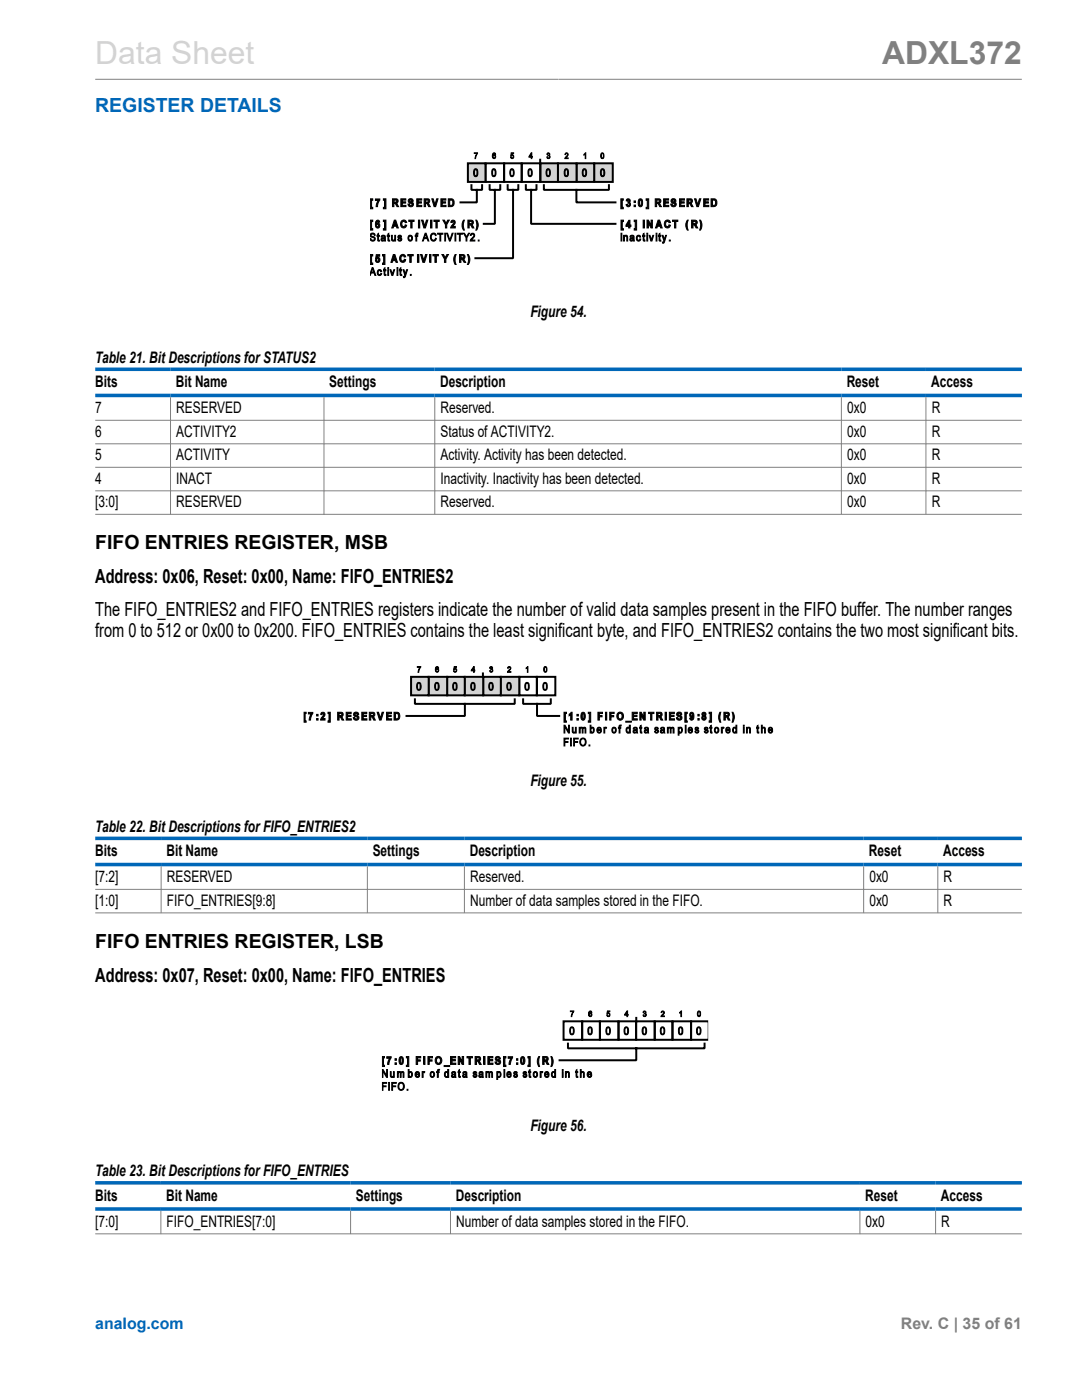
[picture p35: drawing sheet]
<svg xmlns="http://www.w3.org/2000/svg" width="216mm" height="279mm" viewBox="0 0 216 279" stroke-linecap="round" stroke-linejoin="round" font-family="sans-serif">
<defs><g id="words">
<text font-size="6.3" fill="#d3d3d3" x="19" y="12.7">Data Sheet</text>
<text font-size="6.3" fill="#808080" x="176" y="12.7">ADXL372</text>
<text font-size="3.9" fill="#0067b8" x="19" y="22.3">REGISTER DETAILS</text>
<g font-size="3.9">
<text x="19" y="109.6">FIFO ENTRIES REGISTER, MSB</text>
<text x="19" y="116.4">Address: 0x06, Reset: 0x00, Name: FIFO_ENTRIES2</text>
<text x="19" y="123">The FIFO_ENTRIES2 and FIFO_ENTRIES registers indicate the number of valid data samples present in the FIFO buffer. The number ranges</text>
<text x="19" y="127.2">from 0 to 512 or 0x00 to 0x200. FIFO_ENTRIES contains the least significant byte, and FIFO_ENTRIES2 contains the two most significant bits.</text>
<text x="19" y="189.2">FIFO ENTRIES REGISTER, LSB</text>
<text x="19" y="195.9">Address: 0x07, Reset: 0x00, Name: FIFO_ENTRIES</text>
</g>
<g font-size="3.2">
<text x="105.8" y="63.3">Figure 54.</text>
<text x="19" y="72.4">Table 21. Bit Descriptions for STATUS2</text>
<text x="19" y="77.2">Bits</text>
<text x="35.1" y="77.2">Bit Name</text>
<text x="65.7" y="77.2">Settings</text>
<text x="87.8" y="77.2">Description</text>
<text x="168.9" y="77.2">Reset</text>
<text x="185.8" y="77.2">Access</text>
<text x="19" y="82.4">7</text>
<text x="35.2" y="82.4">RESERVED</text>
<text x="87.9" y="82.4">Reserved.</text>
<text x="169" y="82.4">0x0</text>
<text x="185.9" y="82.4">R</text>
<text x="19" y="87.1">6</text>
<text x="35.2" y="87.1">ACTIVITY2</text>
<text x="87.9" y="87.1">Status of ACTIVITY2.</text>
<text x="169" y="87.1">0x0</text>
<text x="185.9" y="87.1">R</text>
<text x="19" y="91.8">5</text>
<text x="35.2" y="91.8">ACTIVITY</text>
<text x="87.9" y="91.8">Activity. Activity has been detected.</text>
<text x="169" y="91.8">0x0</text>
<text x="185.9" y="91.8">R</text>
<text x="19" y="96.5">4</text>
<text x="19" y="101.2">[3:0]</text>
<text x="35.2" y="96.5">INACT</text>
<text x="35.2" y="101.2">RESERVED</text>
<text x="87.9" y="96.5">Inactivity. Inactivity has been detected.</text>
<text x="87.9" y="101.2">Reserved.</text>
<text x="169" y="96.5">0x0</text>
<text x="169" y="101.2">0x0</text>
<text x="185.9" y="96.5">R</text>
<text x="185.9" y="101.2">R</text>
<text x="105.8" y="156.9">Figure 55.</text>
<text x="19" y="166">Table 22. Bit Descriptions for FIFO_ENTRIES2</text>
<text x="19" y="170.8">Bits</text>
<text x="33.2" y="170.8">Bit Name</text>
<text x="74.4" y="170.8">Settings</text>
<text x="93.7" y="170.8">Description</text>
<text x="173.4" y="170.8">Reset</text>
<text x="188.2" y="170.8">Access</text>
<text x="19" y="176.1">[7:2]</text>
<text x="33.3" y="176.1">RESERVED</text>
<text x="93.8" y="176.1">Reserved.</text>
<text x="173.5" y="176.1">0x0</text>
<text x="188.3" y="176.1">R</text>
<text x="19" y="180.8">[1:0]</text>
<text x="33.3" y="180.8">FIFO_ENTRIES[9:8]</text>
<text x="93.8" y="180.8">Number of data samples stored in the FIFO.</text>
<text x="173.5" y="180.8">0x0</text>
<text x="188.3" y="180.8">R</text>
<text x="105.8" y="225.6">Figure 56.</text>
<text x="19" y="234.7">Table 23. Bit Descriptions for FIFO_ENTRIES</text>
<text x="19" y="239.6">Bits</text>
<text x="33.2" y="239.6">Bit Name</text>
<text x="71" y="239.6">Settings</text>
<text x="90.9" y="239.6">Description</text>
<text x="172.6" y="239.6">Reset</text>
<text x="187.7" y="239.6">Access</text>
<text x="19" y="244.8">[7:0]</text>
<text x="33.2" y="244.8">FIFO_ENTRIES[7:0]</text>
<text x="91" y="244.8">Number of data samples stored in the FIFO.</text>
<text x="172.7" y="244.8">0x0</text>
<text x="187.8" y="244.8">R</text>
</g>
<text font-size="3.2" fill="#0067b8" x="19" y="265.3">analog.com</text>
<text font-size="3.2" fill="#808080" x="179.8" y="265.3">Rev. C | 35 of 61</text>
</g></defs>
<path d="M19 15.8h184.9" fill="none" stroke="#808080" stroke-width=".2"/>
<path d="M118.6 32.6h3.7v3.7h-3.7z" fill="#d3d3d3"/>
<path d="M118.6 32.6h3.7v3.7h-3.7z" fill="none" stroke="#d3d3d3" stroke-width=".2"/>
<path d="M118.6 32.6h3.7v3.7h-3.7z" fill="none" stroke="#000" stroke-width=".4"/>
<path d="M115 32.6h3.6v3.7h-3.6z" fill="#d3d3d3"/>
<path d="M115 32.6h3.6v3.7h-3.6z" fill="none" stroke="#d3d3d3" stroke-width=".2"/>
<path d="M115 32.6h3.6v3.7h-3.6z" fill="none" stroke="#000" stroke-width=".4"/>
<path d="M111.3 32.6h3.7v3.7h-3.7z" fill="#d3d3d3"/>
<path d="M111.3 32.6h3.7v3.7h-3.7z" fill="none" stroke="#d3d3d3" stroke-width=".2"/>
<path d="M111.3 32.6h3.7v3.7h-3.7z" fill="none" stroke="#000" stroke-width=".4"/>
<path d="M107.8 32.6h3.5v3.7h-3.5z" fill="#d3d3d3"/>
<path d="M107.8 32.6h3.5v3.7h-3.5z" fill="none" stroke="#d3d3d3" stroke-width=".2"/>
<path d="M96.9 32.6h3.7v3.7h-3.7zM100.6 32.6h3.5v3.7h-3.5zM104.1 32.6h3.7v3.7h-3.7zM107.8 32.6h3.5v3.7h-3.5z" fill="none" stroke="#000" stroke-width=".4"/>
<path d="M93.4 32.6h3.5v3.7h-3.5z" fill="#d3d3d3"/>
<path d="M93.4 32.6h3.5v3.7h-3.5z" fill="none" stroke="#d3d3d3" stroke-width=".2"/>
<path d="M93.4 32.6h3.5v3.7h-3.5zM94.1 37v.9h2.1v-.9M95.1 37.9v2.5h-3.2M97.7 37v.9h2.1v-.9M98.7 37.9v6.8h-2.2M101.3 37v.9h2.1v-.9M102.4 37.9v13.6h-7.5M104.9 37v.9h2.2v-.9M106 37.9v6.8h16.8M107.8 31.9v.7M108.5 37v.9h13v-.9M115 37.9v2.5h7.8" fill="none" stroke="#000" stroke-width=".4"/>
<g fill="none" stroke="#000" stroke-width=".2">
<path d="M73.9 39.7h.5v.3h-.3v1.4h.3v.3h-.5zM74.9 39.7h.9l-.5 1.5h-.2v-.2l.4-1h-.6zM76.5 39.7h.5v2h-.5v-.3h.2v-1.4h-.2zM78.3 39.7h.6a.43 .43 0 0 1 .5 .3 .43 .43 0 0 1-.3 .5l.4 .7h-.3l-.4-.6h-.2v.6h-.3zM78.6 39.9l.5 .1v.2l-.5 .1zM80 39.7h1v.2h-.7v.4h.6v.2h-.6v.5h.7v.2h-1zM81.6 39.8l.3-.1a.45 .45 0 0 1 .5 .5h-.2a.21 .21 0 0 0-.2-.3 .21 .21 0 0 0-.2 .3 .62 .62 0 0 1 .6 .3 .62 .62 0 0 1 0 .6l-.4 .2a.53 .53 0 0 1-.6-.6h.3a.25 .25 0 0 0 .3 .3 .25 .25 0 0 0 .2-.4 .57 .57 0 0 1-.6-.2 .57 .57 0 0 1 0-.6zM83.2 39.7h1v.2h-.8v.4h.7v.2h-.7v.5h.8v.2h-1zM84.6 39.7h.6a.44 .44 0 0 1 .5 .3 .44 .44 0 0 1-.3 .5l.5 .7h-.4l-.4-.6h-.2v.6h-.3zM84.9 39.9l.5 .1 .1 .2-.6 .1zM86.2 39.7h.2l.4 1.1 .3-1.1h.3l-.5 1.5h-.3zM88 39.7h1v.2h-.8v.4h.7v.2h-.7v.5h.8v.2h-1z"/>
<path d="M89.5 39.7h.5a.8 .8 0 0 1 .6 .7 .8 .8 0 0 1-.6 .8h-.5zM89.7 39.9a.53 .53 0 0 1 .7 .6 .53 .53 0 0 1-.7 .5zM94.6 30.5h.7l-.4 1.2h-.1v-.4l.4-.7h-.6zM94.7 33.8a.5 .5 0 0 1 .6 .1 .5 .5 0 0 1 0 .6 .49 .49 0 0 1 0 .6 .49 .49 0 0 1-.7 0l-.1-.9zM94.8 33.9h.1a.82 .82 0 0 1 0 1.2 .83 .83 0 0 1-.1-1.2zM98.3 33.8a.51 .51 0 0 1 .6 .1 .51 .51 0 0 1 .1 .6 .51 .51 0 0 1-.1 .6 .51 .51 0 0 1-.7 0l-.1-.9zM98.3 34l.1-.1a.59 .59 0 0 1 .4 1l-.3 .2a.9 .9 0 0 1-.2-1.1zM98.3 30.6l.4-.1 .2 .2-.1 .1a.2 .2 0 0 0-.3-.2 .2 .2 0 0 0-.1 .3v.2a.33 .33 0 0 1 .5 0 .33 .33 0 0 1-.2 .5 .33 .33 0 0 1-.4-.2zM101.9 33.8a.52 .52 0 0 1 .6 .1 .52 .52 0 0 1 .1 .6 .51 .51 0 0 1-.1 .6 .51 .51 0 0 1-.6 0l-.2-.6zM102 34l.1-.1a.64 .64 0 0 1 .4 .6 .64 .64 0 0 1-.4 .6 .85 .85 0 0 1-.1-1.1zM102 30.5h.5v.1h-.4v.3a.33 .33 0 0 1 .4 .2 .33 .33 0 0 1-.2 .5 .33 .33 0 0 1-.4-.3h.1a.2 .2 0 0 0 .2 .2 .2 .2 0 0 0 .2-.2 .27 .27 0 0 0-.2-.3 .27 .27 0 0 0-.3 .1zM105.5 33.8a.51 .51 0 0 1 .6 .1 .51 .51 0 0 1 .1 .6 .51 .51 0 0 1-.4 .8 .51 .51 0 0 1-.5-.8z"/>
<path d="M105.6 34l.2-.1a.82 .82 0 0 1 0 1.2 .9 .9 0 0 1-.2-1.1zM106 30.5h.1v.7h.1l-.1 .5h-.1v-.3h-.5zM106 30.8v.4h-.3zM109.1 33.8a.52 .52 0 0 1 .6 .1 .52 .52 0 0 1 .1 .6 .51 .51 0 0 1-.1 .6 .51 .51 0 0 1-.6 0l-.2-.6zM109.2 34l.1-.1a.65 .65 0 0 1 .1 1.2 .81 .81 0 0 1-.2-1.1zM109.2 30.6a.27 .27 0 0 1 .4 0 .27 .27 0 0 1 0 .4 .33 .33 0 0 1 0 .6 .33 .33 0 0 1-.5-.3l.2 .2a.22 .22 0 0 0 .3-.2 .22 .22 0 0 0-.3-.2l.1-.1a.18 .18 0 0 0 .2-.2 .18 .18 0 0 0-.2-.2 .18 .18 0 0 0-.2 .2h-.1zM112.8 33.8a.5 .5 0 0 1 .6 .1 .5 .5 0 0 1 0 .6 .5 .5 0 0 1-.1 .6 .5 .5 0 0 1-.6 0l-.1-.9zM112.8 30.6a.38 .38 0 0 1 .6 .2 .38 .38 0 0 1-.3 .5l-.2 .2h.5v.2h-.7l.1-.3a.53 .53 0 0 0 .3-.7l-.4 .1zM112.9 33.9h.1a.82 .82 0 0 1 0 1.2 .84 .84 0 0 1-.1-1.2zM116.4 33.8a.51 .51 0 0 1 .6 .1 .51 .51 0 0 1 .1 .6 .51 .51 0 0 1-.2 .6 .51 .51 0 0 1-.6 0l-.1-.6zM116.4 34l.1-.1a.59 .59 0 0 1 .3 1l-.2 .2a.81 .81 0 0 1-.2-1.1zM116.8 30.5l.1 1.2h-.1v-.9l-.3 .1z"/>
<path d="M120 30.6a.38 .38 0 0 1 .4 0 .38 .38 0 0 1 .1 .5 .38 .38 0 0 1-.3 .6 .38 .38 0 0 1-.3-.6zM120 33.8a.45 .45 0 0 1 .5 0 .45 .45 0 0 1 .2 .5 .67 .67 0 0 1-.6 .9 1.3 1.3 0 0 1-.1-1.4zM120.1 30.7a.46 .46 0 0 1 .3 .4 .46 .46 0 0 1-.3 .4l-.1-.4zM120.1 33.9h.1a.82 .82 0 0 1 0 1.2 .83 .83 0 0 1-.1-1.2zM123.9 39.7h.5v.3h-.2v1.4h.2v.3h-.5zM125.1 39.8a.39 .39 0 0 1 .6 0 .39 .39 0 0 1-.1 .6 .45 .45 0 0 1 0 .8 .45 .45 0 0 1-.7-.4h.3a.19 .19 0 0 0 .2 .2 .19 .19 0 0 0 .2-.2l-.3-.3v-.2a.18 .18 0 0 0 .2-.2 .18 .18 0 0 0-.2-.1l-.1 .1h-.2zM127.5 39.8l.1-.1a.53 .53 0 0 1 .6 .2 .53 .53 0 0 1 0 .6v.2a.44 .44 0 0 1-.4 .6 .44 .44 0 0 1-.4-.6zM127.7 39.9h.1a.94 .94 0 0 1 0 1.1 .86 .86 0 0 1-.1-1.1zM128.9 39.7h.5v2h-.5v-.3h.3v-1.4h-.3zM130.7 39.7h.6a.43 .43 0 0 1 .6 .3 .43 .43 0 0 1-.4 .5l.5 .7h-.3l-.5-.6h-.2v.6h-.3zM131 39.9l.5 .1 .1 .2-.6 .1zM132.4 39.7h1v.2h-.7v.4h.7v.2h-.7v.5h.7v.2h-1z"/>
<path d="M134 39.8l.4-.1a.45 .45 0 0 1 .5 .5h-.3a.21 .21 0 0 0-.2-.3 .21 .21 0 0 0-.2 .3 .62 .62 0 0 1 .6 .3 .62 .62 0 0 1 0 .6l-.4 .2a.53 .53 0 0 1-.6-.6h.3a.25 .25 0 0 0 .3 .3 .25 .25 0 0 0 .2-.4 .57 .57 0 0 1-.6-.2 .57 .57 0 0 1 0-.6zM135.6 39.7h1v.2h-.8v.4h.7v.2h-.7v.5h.8v.2h-1zM137.1 39.7h.5a.44 .44 0 0 1 .6 .3 .44 .44 0 0 1-.4 .5l.5 .7h-.3l-.5-.6h-.2v.6h-.2zM137.3 39.9l.5 .1 .1 .2-.6 .1zM138.6 39.7h.3l.3 1.1 .4-1.1h.2l-.4 1.5h-.4zM140.4 39.7h1v.2h-.7v.4h.6v.2h-.6v.5h.7v.2h-1zM141.9 39.7h.5a.8 .8 0 0 1 .6 .7 .8 .8 0 0 1-.6 .8h-.5zM142.2 39.9a.53 .53 0 0 1 .6 .6 .53 .53 0 0 1-.6 .5zM73.9 43.9h.5v.3h-.3v1.4h.3v.3h-.5zM73.9 50.8h.5v.3h-.3v1.4h.3v.3h-.5zM73.9 46.7a.52 .52 0 0 1 .6-.2 .52 .52 0 0 1 .4 .5h-.2a.3 .3 0 0 0-.4-.3 .3 .3 0 0 0-.2 .4 .7 .7 0 0 1 .8 .7 .55 .55 0 0 1-.7 .3 .55 .55 0 0 1-.4-.5h.2a.34 .34 0 0 0 .4 .4 .34 .34 0 0 0 .2-.5 .56 .56 0 0 1-.7-.8zM74.3 53.4h.1l.6 1.6h-.2l-.1-.5h-.6l-.2 .5h-.2z"/>
<path d="M74.3 53.6l.3 .7h-.5zM75.1 50.8h.7v.3h-.5v.3a.46 .46 0 0 1 .5 .4 .46 .46 0 0 1-.3 .5 .46 .46 0 0 1-.6-.4h.3a.2 .2 0 0 0 .2 .2 .2 .2 0 0 0 .2-.2l-.2-.3-.5 .1zM75.2 44h.3l.3 .3-.5-.1-.1 .4a.46 .46 0 0 1 .6 .4 .46 .46 0 0 1-.6 .5 1.14 1.14 0 0 1 0-1.5zM75.4 46.7l.1-.1v.4h.2v.2h-.2v.7l.2 .2a.25 .25 0 0 1-.3 0 .25 .25 0 0 1 0-.3v-.6h-.2zM75.4 54l.5-.2 .3 .4h-.2l-.1-.1a.33 .33 0 0 0-.4 .3 .33 .33 0 0 0 .5 .2h.2a.48 .48 0 0 1-.7 .3 .48 .48 0 0 1-.2-.7zM76.2 47h.1a.46 .46 0 0 1 .5 0 .46 .46 0 0 1 .1 .6v.5l-.2-.1a.38 .38 0 0 1-.5 .1 .38 .38 0 0 1-.1-.5 .38 .38 0 0 1 .5-.2h.1a.26 .26 0 0 0-.2-.3 .26 .26 0 0 0-.3 .2h-.2zM76.2 47.7l.5-.1v.2a.24 .24 0 0 1-.3 .2 .24 .24 0 0 1-.2-.3zM76.3 50.8h.5v2h-.5v-.3h.3v-1.4h-.3zM76.5 43.9h.5v2h-.5v-.3h.2v-1.4h-.2zM76.6 53.5l.2-.1v.4h.2v.2h-.2v.7l.2 .3a.26 .26 0 0 1-.3-.1 .26 .26 0 0 1-.1-.2v-.7h-.1zM77.4 53.4h.1v.2h-.1zM77.4 53.8h.1v1.2h-.1z"/>
<path d="M77.4 46.7l.2-.1v.4h.1v.2h-.1v.7l.2 .2a.25 .25 0 0 1-.3 0 .25 .25 0 0 1-.1-.3v-.6h-.1zM77.8 53.8h.2l.3 .9 .3-.9h.1l-.3 1.2h-.2zM78.1 47h.2v.6a.26 .26 0 0 0 .2 .3 .26 .26 0 0 0 .3-.3v-.6h.1v1.1h-.1v-.2l-.2 .2a.34 .34 0 0 1-.4 0 .34 .34 0 0 1-.1-.4zM78.5 50.8h.3l.5 1.6h-.3l-.1-.4h-.5l-.1 .4h-.3zM78.7 51.2l.1 .6h-.3zM78.7 43.9h.3l.5 1.6h-.3l-.1-.3h-.5l-.1 .3h-.3zM78.8 44.3l.2 .6h-.3zM79.2 53.4h.2v.2h-.2zM79.2 53.8h.2v1.2h-.2zM79.5 47h.1a.35 .35 0 0 1 .5 .3l-.4-.2-.1 .2a.42 .42 0 0 1 .5 .3 .42 .42 0 0 1-.3 .5l-.4-.2v-.1l.1-.1a.22 .22 0 0 0 .3 .3 .22 .22 0 0 0 .2-.3h-.1a.39 .39 0 0 1-.4-.2 .39 .39 0 0 1 0-.5zM79.8 53.5l.2-.1v.4h.2v.2h-.2l.1 1-.3-.2v-.8h-.1zM79.9 51a.57 .57 0 0 1 .6-.2 .57 .57 0 0 1 .4 .5h-.2l-.2-.2a.49 .49 0 0 0-.5 .5 .49 .49 0 0 0 .5 .5l.2-.4 .2 .1a.65 .65 0 0 1-.8 .5 .65 .65 0 0 1-.4-.9z"/>
<path d="M80.1 44.1a.59 .59 0 0 1 .6-.2 .59 .59 0 0 1 .4 .5h-.2l-.2-.2a.49 .49 0 0 0-.5 .5 .49 .49 0 0 0 .5 .5l.2-.3 .2 .1a.65 .65 0 0 1-.8 .4 .65 .65 0 0 1-.4-.9zM80.4 53.8h.2l.3 .9 .2-.9h.2l-.4 1.2a.36 .36 0 0 1-.4 .4v-.2h.2l.1-.2zM81.4 50.8h1v.3h-.3v1.3h-.3v-1.3h-.4zM81.5 47.1a.54 .54 0 0 1 .8 .4 .54 .54 0 0 1-.6 .6l-.3-.4zM81.6 43.9h1v.3h-.4v1.3h-.2v-1.3h-.4zM81.7 47.2a.35 .35 0 0 1 .4 .3 .35 .35 0 0 1-.4 .3zM81.9 54.8h.2v.2h-.2zM83.1 46.5h.3v.2l-.2 .1 .2 .4h-.2v.9h-.2v-.9h-.2v-.2h.2zM83.3 50.8h.3v1.6h-.3zM83.5 43.9h.3v1.6h-.3zM83.9 50.8h.3l.4 1.2 .3-1.2h.3l-.5 1.6h-.3zM84.1 43.9h.3l.3 1.2 .4-1.2h.3l-.5 1.6h-.3z"/>
<path d="M84.8 46.5h.2l.6 1.6h-.2l-.2-.5h-.6l-.1 .5h-.2zM84.9 46.7l.3 .7h-.5zM85.7 50.8h.3v1.6h-.3zM85.9 43.9h.3v1.6h-.3zM86.1 46.7l.6-.2 .3 .3v.2h-.1a.47 .47 0 0 0-.7-.2 .47 .47 0 0 0-.1 .7 .42 .42 0 0 0 .4 .4 .42 .42 0 0 0 .4-.4l.2 .1a.62 .62 0 0 1-.8 .5 .62 .62 0 0 1-.4-.8zM86.4 50.8h1.1v.3h-.4v1.3h-.3v-1.3h-.4zM86.6 43.9h1v.3h-.4v1.3h-.2v-1.3h-.4zM87.3 46.5h1.1v.2h-.5v1.4h-.1v-1.4h-.5zM88.2 50.8h.3l.3 .6 .4-.6h.3l-.5 .9v.7h-.3v-.7zM88.4 43.9h.3l.3 .7 .3-.7h.3l-.5 .9v.7h-.2v-.7zM88.7 46.5h.2v1.6h-.2zM89.1 46.5h.2l.5 1.4 .4-1.4h.2l-.6 1.6h-.1z"/>
<path d="M90.1 44a.49 .49 0 0 1 .7 .3 .49 .49 0 0 1-.3 .6l-.2 .3h.5v.3h-.9l.3-.5a.45 .45 0 0 0 .3-.4 .45 .45 0 0 0-.1-.4l-.2 .2h-.2zM90.8 46.5h.2v1.6h-.2zM90.8 50.8h.2l-.2 1 .2 1h-.2l-.3-.8zM91.2 46.5h1.1v.2h-.5v1.4h-.1v-1.4h-.5zM91.7 50.8h.6a.45 .45 0 0 1 .5 .3 .45 .45 0 0 1-.3 .6l.4 .7h-.3l-.3-.6-.3-.1v.7h-.3zM91.9 40.4h.1M92 51.1h.4l.1 .3h-.5zM92.5 46.5h.2l.4 .8 .4-.8h.2l-.5 1v.6h-.2v-.6zM92.5 43.9h.2l-.2 1 .2 1-.3-.1-.2-.7zM93.3 50.8l.2 .2 .2 .6v.6l-.3 .6h-.1l.2-.8zM93.4 43.9h.5a.45 .45 0 0 1 .6 .4 .45 .45 0 0 1-.4 .5l.5 .7h-.4l-.3-.6-.2-.1-.1 .7h-.2zM93.6 44.2h.5v.3l-.5 .1z"/>
<path d="M94 46.7a.52 .52 0 0 1 .7 .2 .52 .52 0 0 1-.4 .7l-.3 .3h.7v.2h-.9l.2-.5a.58 .58 0 0 0 .4-.8l-.6 .2zM94.8 51.5h.1M94.9 43.9h.2l.3 .9-.3 1.1h-.2l.2-1zM95.4 47.9h.2v.2h-.2zM96.5 44.7h.1M122.8 40.4h.1M122.8 44.7h.1M123.9 46.5h.2v1.6h-.2zM123.9 43.9h.5v.3h-.2v1.4h.2v.3h-.5zM124.4 47h.2v.1l.1-.1a.36 .36 0 0 1 .4 0 .36 .36 0 0 1 .1 .4v.7h-.1v-.7a.24 .24 0 0 0-.2-.3 .24 .24 0 0 0-.3 .2v.8h-.2zM125.4 44.4v.5h-.3zM125.5 44h.2v.9h.2v.3h-.2v.3h-.3v-.3h-.5v-.3z"/>
<path d="M125.8 47.1l.1-.1a.45 .45 0 0 1 .6 .1 .45 .45 0 0 1 0 .5l.1 .5-.2-.1a.37 .37 0 0 1-.6 .1 .37 .37 0 0 1-.1-.5 .37 .37 0 0 1 .5-.2h.2a.25 .25 0 0 0-.3-.3 .25 .25 0 0 0-.2 .2h-.2zM125.9 47.7l.5-.1-.1 .2a.23 .23 0 0 1-.2 .2 .23 .23 0 0 1-.2-.3zM126.5 40.1h.3v.3h-.3zM126.5 40.9h.3v.3h-.3zM126.5 43.9h.5v2h-.5v-.3h.2v-1.4h-.2zM127.2 47h.4l.2 .3h-.1l-.2-.2a.37 .37 0 0 0-.4 .5 .37 .37 0 0 0 .5 .3l.1-.2h.2a.48 .48 0 0 1-.7 .4 .48 .48 0 0 1-.2-.7zM128.3 46.7l.2-.1v.4h.2v.2h-.2v.6l.2 .3a.26 .26 0 0 1-.3 0 .26 .26 0 0 1-.1-.3v-.6h-.1zM128.3 43.9h.3v1.6h-.3zM129.1 46.5h.1v.2h-.1zM129.1 47h.1v1.1h-.1zM129.1 43.9h.3l.5 1v-1h.3v1.6h-.3l-.5-1v1h-.3zM129.5 47h.2l.3 .9 .3-.9h.1l-.3 1.1h-.2z"/>
<path d="M130.9 46.5h.2v.2h-.2zM130.9 47h.2v1.1h-.2zM131.3 43.9h.3l.5 1.6h-.3l-.1-.3h-.5l-.1 .3h-.3zM131.5 44.3l.2 .6h-.4zM131.5 46.7l.2-.1v.4h.1v.2h-.1v.7l.2 .2a.25 .25 0 0 1-.3 0 .25 .25 0 0 1-.1-.3v-.6h-.1zM132.1 47h.2l.3 .8 .2-.8h.2l-.4 1.1a.36 .36 0 0 1-.4 .4v-.2h.2l.1-.2zM132.7 44.1a.59 .59 0 0 1 .6-.2 .59 .59 0 0 1 .5 .5h-.3l-.2-.2a.49 .49 0 0 0-.5 .5 .49 .49 0 0 0 .5 .5l.2-.3 .3 .1a.65 .65 0 0 1-.9 .4 .65 .65 0 0 1-.3-.9zM133.5 47.9h.2v.2h-.2zM134.2 43.9h1v.3h-.3v1.3h-.3v-1.3h-.4zM137.1 43.9h.2l-.2 1 .2 1-.2-.1a1.75 1.75 0 0 1 0-1.9zM138 43.9h.6a.45 .45 0 0 1 .5 .4 .45 .45 0 0 1-.3 .5l.4 .7h-.3l-.3-.6-.3-.1v.7h-.3zM138.3 44.2h.4l.1 .3-.5 .1z"/>
<path d="M139.6 43.9l.3 .2 .2 .7-.3 1.1h-.2l.2-1z"/>
<circle cx="98.6" cy="31.3" r=".23"/>
<circle cx="75.4" cy="45" r=".23"/>
</g>
<g fill="#000">
<path d="M76.5 39.7h.5v2h-.5v-.3h.2v-1.4h-.2zM94.6 30.5h.7l-.4 1.2h-.1v-.4l.4-.7h-.6zM102 30.5h.5v.1h-.4v.3a.33 .33 0 0 1 .4 .2 .33 .33 0 0 1-.2 .5 .33 .33 0 0 1-.4-.3h.1a.2 .2 0 0 0 .2 .2 .2 .2 0 0 0 .2-.2 .27 .27 0 0 0-.2-.3 .27 .27 0 0 0-.3 .1zM109.2 30.6a.27 .27 0 0 1 .4 0 .27 .27 0 0 1 0 .4 .33 .33 0 0 1 0 .6 .33 .33 0 0 1-.5-.3l.2 .2a.22 .22 0 0 0 .3-.2 .22 .22 0 0 0-.3-.2l.1-.1a.18 .18 0 0 0 .2-.2 .18 .18 0 0 0-.2-.2 .18 .18 0 0 0-.2 .2h-.1zM112.8 30.6a.38 .38 0 0 1 .6 .2 .38 .38 0 0 1-.3 .5l-.2 .2h.5v.2h-.7l.1-.3a.53 .53 0 0 0 .3-.7l-.4 .1zM116.8 30.5l.1 1.2h-.1v-.9l-.3 .1zM128.9 39.7h.5v2h-.5v-.3h.3v-1.4h-.3zM73.9 46.7a.52 .52 0 0 1 .6-.2 .52 .52 0 0 1 .4 .5h-.2a.3 .3 0 0 0-.4-.3 .3 .3 0 0 0-.2 .4 .7 .7 0 0 1 .8 .7 .55 .55 0 0 1-.7 .3 .55 .55 0 0 1-.4-.5h.2a.34 .34 0 0 0 .4 .4 .34 .34 0 0 0 .2-.5 .56 .56 0 0 1-.7-.8zM73.9 39.7h.5v.3h-.3v1.4h.3v.3h-.5zM73.9 43.9h.5v.3h-.3v1.4h.3v.3h-.5zM73.9 50.8h.5v.3h-.3v1.4h.3v.3h-.5zM74.9 39.7h.9l-.5 1.5h-.2v-.2l.4-1h-.6z"/>
<path d="M75.1 50.8h.7v.3h-.5v.3a.46 .46 0 0 1 .5 .4 .46 .46 0 0 1-.3 .5 .46 .46 0 0 1-.6-.4h.3a.2 .2 0 0 0 .2 .2 .2 .2 0 0 0 .2-.2l-.2-.3-.5 .1zM75.4 46.7l.1-.1v.4h.2v.2h-.2v.7l.2 .2a.25 .25 0 0 1-.3 0 .25 .25 0 0 1 0-.3v-.6h-.2zM75.4 54l.5-.2 .3 .4h-.2l-.1-.1a.33 .33 0 0 0-.4 .3 .33 .33 0 0 0 .5 .2h.2a.48 .48 0 0 1-.7 .3 .48 .48 0 0 1-.2-.7zM76.3 50.8h.5v2h-.5v-.3h.3v-1.4h-.3zM76.6 53.5l.2-.1v.4h.2v.2h-.2v.7l.2 .3a.26 .26 0 0 1-.3-.1 .26 .26 0 0 1-.1-.2v-.7h-.1zM76.5 43.9h.5v2h-.5v-.3h.2v-1.4h-.2zM77.4 46.7l.2-.1v.4h.1v.2h-.1v.7l.2 .2a.25 .25 0 0 1-.3 0 .25 .25 0 0 1-.1-.3v-.6h-.1zM77.8 53.8h.2l.3 .9 .3-.9h.1l-.3 1.2h-.2zM78.1 47h.2v.6a.26 .26 0 0 0 .2 .3 .26 .26 0 0 0 .3-.3v-.6h.1v1.1h-.1v-.2l-.2 .2a.34 .34 0 0 1-.4 0 .34 .34 0 0 1-.1-.4zM79.5 47h.1a.35 .35 0 0 1 .5 .3l-.4-.2-.1 .2a.42 .42 0 0 1 .5 .3 .42 .42 0 0 1-.3 .5l-.4-.2v-.1l.1-.1a.22 .22 0 0 0 .3 .3 .22 .22 0 0 0 .2-.3h-.1a.39 .39 0 0 1-.4-.2 .39 .39 0 0 1 0-.5zM80 39.7h1v.2h-.7v.4h.6v.2h-.6v.5h.7v.2h-1zM79.8 53.5l.2-.1v.4h.2v.2h-.2l.1 1-.3-.2v-.8h-.1z"/>
<path d="M80.4 53.8h.2l.3 .9 .2-.9h.2l-.4 1.2a.36 .36 0 0 1-.4 .4v-.2h.2l.1-.2zM79.9 51a.57 .57 0 0 1 .6-.2 .57 .57 0 0 1 .4 .5h-.2l-.2-.2a.49 .49 0 0 0-.5 .5 .49 .49 0 0 0 .5 .5l.2-.4 .2 .1a.65 .65 0 0 1-.8 .5 .65 .65 0 0 1-.4-.9zM80.1 44.1a.59 .59 0 0 1 .6-.2 .59 .59 0 0 1 .4 .5h-.2l-.2-.2a.49 .49 0 0 0-.5 .5 .49 .49 0 0 0 .5 .5l.2-.3 .2 .1a.65 .65 0 0 1-.8 .4 .65 .65 0 0 1-.4-.9zM81.6 39.8l.3-.1a.45 .45 0 0 1 .5 .5h-.2a.21 .21 0 0 0-.2-.3 .21 .21 0 0 0-.2 .3 .62 .62 0 0 1 .6 .3 .62 .62 0 0 1 0 .6l-.4 .2a.53 .53 0 0 1-.6-.6h.3a.25 .25 0 0 0 .3 .3 .25 .25 0 0 0 .2-.4 .57 .57 0 0 1-.6-.2 .57 .57 0 0 1 0-.6zM81.4 50.8h1v.3h-.3v1.3h-.3v-1.3h-.4zM81.9 54.8h.2v.2h-.2zM81.6 43.9h1v.3h-.4v1.3h-.2v-1.3h-.4zM83.1 46.5h.3v.2l-.2 .1 .2 .4h-.2v.9h-.2v-.9h-.2v-.2h.2zM83.2 39.7h1v.2h-.8v.4h.7v.2h-.7v.5h.8v.2h-1zM83.3 50.8h.3v1.6h-.3zM83.5 43.9h.3v1.6h-.3zM83.9 50.8h.3l.4 1.2 .3-1.2h.3l-.5 1.6h-.3z"/>
<path d="M84.1 43.9h.3l.3 1.2 .4-1.2h.3l-.5 1.6h-.3zM85.7 50.8h.3v1.6h-.3zM85.9 43.9h.3v1.6h-.3zM86.2 39.7h.2l.4 1.1 .3-1.1h.3l-.5 1.5h-.3zM86.4 50.8h1.1v.3h-.4v1.3h-.3v-1.3h-.4zM86.1 46.7l.6-.2 .3 .3v.2h-.1a.47 .47 0 0 0-.7-.2 .47 .47 0 0 0-.1 .7 .42 .42 0 0 0 .4 .4 .42 .42 0 0 0 .4-.4l.2 .1a.62 .62 0 0 1-.8 .5 .62 .62 0 0 1-.4-.8zM86.6 43.9h1v.3h-.4v1.3h-.2v-1.3h-.4zM87.3 46.5h1.1v.2h-.5v1.4h-.1v-1.4h-.5zM88 39.7h1v.2h-.8v.4h.7v.2h-.7v.5h.8v.2h-1zM88.2 50.8h.3l.3 .6 .4-.6h.3l-.5 .9v.7h-.3v-.7zM88.7 46.5h.2v1.6h-.2zM88.4 43.9h.3l.3 .7 .3-.7h.3l-.5 .9v.7h-.2v-.7z"/>
<path d="M89.1 46.5h.2l.5 1.4 .4-1.4h.2l-.6 1.6h-.1zM90.8 46.5h.2v1.6h-.2zM90.1 44a.49 .49 0 0 1 .7 .3 .49 .49 0 0 1-.3 .6l-.2 .3h.5v.3h-.9l.3-.5a.45 .45 0 0 0 .3-.4 .45 .45 0 0 0-.1-.4l-.2 .2h-.2zM90.8 50.8h.2l-.2 1 .2 1h-.2l-.3-.8zM91.2 46.5h1.1v.2h-.5v1.4h-.1v-1.4h-.5zM92.5 43.9h.2l-.2 1 .2 1-.3-.1-.2-.7zM92.5 46.5h.2l.4 .8 .4-.8h.2l-.5 1v.6h-.2v-.6zM93.3 50.8l.2 .2 .2 .6v.6l-.3 .6h-.1l.2-.8zM94 46.7a.52 .52 0 0 1 .7 .2 .52 .52 0 0 1-.4 .7l-.3 .3h.7v.2h-.9l.2-.5a.58 .58 0 0 0 .4-.8l-.6 .2zM94.9 43.9h.2l.3 .9-.3 1.1h-.2l.2-1zM95.4 47.9h.2v.2h-.2zM123.9 39.7h.5v.3h-.2v1.4h.2v.3h-.5z"/>
<path d="M123.9 46.5h.2v1.6h-.2zM123.9 43.9h.5v.3h-.2v1.4h.2v.3h-.5zM124.4 47h.2v.1l.1-.1a.36 .36 0 0 1 .4 0 .36 .36 0 0 1 .1 .4v.7h-.1v-.7a.24 .24 0 0 0-.2-.3 .24 .24 0 0 0-.3 .2v.8h-.2zM125.1 39.8a.39 .39 0 0 1 .6 0 .39 .39 0 0 1-.1 .6 .45 .45 0 0 1 0 .8 .45 .45 0 0 1-.7-.4h.3a.19 .19 0 0 0 .2 .2 .19 .19 0 0 0 .2-.2l-.3-.3v-.2a.18 .18 0 0 0 .2-.2 .18 .18 0 0 0-.2-.1l-.1 .1h-.2zM126.5 43.9h.5v2h-.5v-.3h.2v-1.4h-.2zM127.2 47h.4l.2 .3h-.1l-.2-.2a.37 .37 0 0 0-.4 .5 .37 .37 0 0 0 .5 .3l.1-.2h.2a.48 .48 0 0 1-.7 .4 .48 .48 0 0 1-.2-.7zM128.3 43.9h.3v1.6h-.3zM128.3 46.7l.2-.1v.4h.2v.2h-.2v.6l.2 .3a.26 .26 0 0 1-.3 0 .26 .26 0 0 1-.1-.3v-.6h-.1zM129.1 43.9h.3l.5 1v-1h.3v1.6h-.3l-.5-1v1h-.3zM129.5 47h.2l.3 .9 .3-.9h.1l-.3 1.1h-.2zM131.5 46.7l.2-.1v.4h.1v.2h-.1v.7l.2 .2a.25 .25 0 0 1-.3 0 .25 .25 0 0 1-.1-.3v-.6h-.1zM132.1 47h.2l.3 .8 .2-.8h.2l-.4 1.1a.36 .36 0 0 1-.4 .4v-.2h.2l.1-.2z"/>
<path d="M132.4 39.7h1v.2h-.7v.4h.7v.2h-.7v.5h.7v.2h-1zM132.7 44.1a.59 .59 0 0 1 .6-.2 .59 .59 0 0 1 .5 .5h-.3l-.2-.2a.49 .49 0 0 0-.5 .5 .49 .49 0 0 0 .5 .5l.2-.3 .3 .1a.65 .65 0 0 1-.9 .4 .65 .65 0 0 1-.3-.9zM133.5 47.9h.2v.2h-.2zM134 39.8l.4-.1a.45 .45 0 0 1 .5 .5h-.3a.21 .21 0 0 0-.2-.3 .21 .21 0 0 0-.2 .3 .62 .62 0 0 1 .6 .3 .62 .62 0 0 1 0 .6l-.4 .2a.53 .53 0 0 1-.6-.6h.3a.25 .25 0 0 0 .3 .3 .25 .25 0 0 0 .2-.4 .57 .57 0 0 1-.6-.2 .57 .57 0 0 1 0-.6zM134.2 43.9h1v.3h-.3v1.3h-.3v-1.3h-.4zM135.6 39.7h1v.2h-.8v.4h.7v.2h-.7v.5h.8v.2h-1zM137.1 43.9h.2l-.2 1 .2 1-.2-.1a1.75 1.75 0 0 1 0-1.9zM138.6 39.7h.3l.3 1.1 .4-1.1h.2l-.4 1.5h-.4zM139.6 43.9l.3 .2 .2 .7-.3 1.1h-.2l.2-1zM140.4 39.7h1v.2h-.7v.4h.6v.2h-.6v.5h.7v.2h-1z"/>
<path d="M89.5 39.7h.5a.8 .8 0 0 1 .6 .7 .8 .8 0 0 1-.6 .8h-.5zM89.7 39.9v1.1a.53 .53 0 0 0 .7-.5 .53 .53 0 0 0-.7-.6z"/>
<path d="M94.7 33.8a.5 .5 0 0 1 .6 .1 .5 .5 0 0 1 0 .6 .49 .49 0 0 1 0 .6 .49 .49 0 0 1-.7 0l-.1-.9zM94.8 33.9a.92 .92 0 0 0 .1 1.2 .82 .82 0 0 0 0-1.2z"/>
<path d="M98.3 33.8a.51 .51 0 0 1 .6 .1 .51 .51 0 0 1 .1 .6 .51 .51 0 0 1-.1 .6 .51 .51 0 0 1-.7 0l-.1-.9zM98.3 34a.9 .9 0 0 0 .2 1.1 .82 .82 0 0 0 0-1.2z"/>
<path d="M98.3 30.6l.4-.1 .2 .2-.1 .1a.2 .2 0 0 0-.3-.2 .2 .2 0 0 0-.1 .3v.2a.33 .33 0 0 1 .5 0 .33 .33 0 0 1-.2 .5 .33 .33 0 0 1-.4-.2zM98.4 31.3a.23 .23 0 0 0 .4 0 .23 .23 0 0 0-.4 0z"/>
<path d="M101.9 33.8a.52 .52 0 0 1 .6 .1 .52 .52 0 0 1 .1 .6 .51 .51 0 0 1-.1 .6 .51 .51 0 0 1-.6 0l-.2-.6zM102 34a.85 .85 0 0 0 .1 1.1 .77 .77 0 0 0 0-1.2z"/>
<path d="M105.5 33.8a.51 .51 0 0 1 .6 .1 .51 .51 0 0 1 .1 .6 .51 .51 0 0 1-.4 .8 .51 .51 0 0 1-.5-.8zM105.6 34a.9 .9 0 0 0 .2 1.1 .82 .82 0 0 0 0-1.2z"/>
<path d="M106 30.5h.1v.7h.1l-.1 .5h-.1v-.3h-.5zM106 30.8l-.3 .4h.3z"/>
<path d="M109.1 33.8a.52 .52 0 0 1 .6 .1 .52 .52 0 0 1 .1 .6 .51 .51 0 0 1-.1 .6 .51 .51 0 0 1-.6 0l-.2-.6zM109.2 34a.81 .81 0 0 0 .2 1.1 .79 .79 0 0 0 0-1.2z"/>
<path d="M112.8 33.8a.5 .5 0 0 1 .6 .1 .5 .5 0 0 1 0 .6 .5 .5 0 0 1-.1 .6 .5 .5 0 0 1-.6 0l-.1-.9zM112.9 33.9a.94 .94 0 0 0 .1 1.2 .82 .82 0 0 0 0-1.2z"/>
<path d="M116.4 33.8a.51 .51 0 0 1 .6 .1 .51 .51 0 0 1 .1 .6 .51 .51 0 0 1-.2 .6 .51 .51 0 0 1-.6 0l-.1-.6zM116.4 34a.81 .81 0 0 0 .2 1.1 .82 .82 0 0 0 0-1.2z"/>
<path d="M120 33.8a.45 .45 0 0 1 .5 0 .45 .45 0 0 1 .2 .5 .67 .67 0 0 1-.6 .9 1.3 1.3 0 0 1-.1-1.4zM120.1 33.9a.92 .92 0 0 0 .1 1.2 .82 .82 0 0 0 0-1.2z"/>
<path d="M120 30.6a.38 .38 0 0 1 .4 0 .38 .38 0 0 1 .1 .5 .38 .38 0 0 1-.3 .6 .38 .38 0 0 1-.3-.6zM120.1 30.7a.48 .48 0 0 0-.2 .4 .48 .48 0 0 0 .4 .4 .5 .5 0 0 0-.2-.8z"/>
<path d="M127.5 39.8l.1-.1a.53 .53 0 0 1 .6 .2 .53 .53 0 0 1 0 .6v.2a.44 .44 0 0 1-.4 .6 .44 .44 0 0 1-.4-.6zM127.7 39.9l-.1 .2a.67 .67 0 0 0 .2 .9 .76 .76 0 0 0 .1-1z"/>
<path d="M141.9 39.7h.5a.8 .8 0 0 1 .6 .7 .8 .8 0 0 1-.6 .8h-.5zM142.2 39.9v1.1a.53 .53 0 0 0 .6-.5 .53 .53 0 0 0-.6-.6z"/>
<path d="M74.3 53.4h.1l.6 1.6h-.2l-.1-.5h-.6l-.2 .5h-.2zM74.3 53.6l-.2 .7h.5z"/>
<path d="M75.2 44h.3l.3 .3-.5-.1-.1 .4a.46 .46 0 0 1 .6 .4 .46 .46 0 0 1-.6 .5 1.14 1.14 0 0 1 0-1.5zM75.2 45a.23 .23 0 0 0 .4 0 .23 .23 0 0 0-.4 0z"/>
<path d="M76.2 47h.1a.46 .46 0 0 1 .5 0 .46 .46 0 0 1 .1 .6v.5l-.2-.1a.38 .38 0 0 1-.5 .1 .38 .38 0 0 1-.1-.5 .38 .38 0 0 1 .5-.2h.1a.26 .26 0 0 0-.2-.3 .26 .26 0 0 0-.3 .2h-.2zM76.2 47.7a.28 .28 0 0 0 .3 .2 .28 .28 0 0 0 .2-.3z"/>
<path d="M77.4 53.4h.1v.2h-.1zM77.4 53.8h.1v1.2h-.1z"/>
<path d="M78.3 39.7h.6a.43 .43 0 0 1 .5 .3 .43 .43 0 0 1-.3 .5l.4 .7h-.3l-.4-.6h-.2v.6h-.3zM78.6 39.9v.4l.5-.1v-.2z"/>
<path d="M79.2 53.4h.2v.2h-.2zM79.2 53.8h.2v1.2h-.2z"/>
<path d="M78.5 50.8h.3l.5 1.6h-.3l-.1-.4h-.5l-.1 .4h-.3zM78.7 51.2l-.2 .6h.3z"/>
<path d="M78.7 43.9h.3l.5 1.6h-.3l-.1-.3h-.5l-.1 .3h-.3zM78.8 44.3l-.1 .6h.3z"/>
<path d="M81.5 47.1a.54 .54 0 0 1 .8 .4 .54 .54 0 0 1-.6 .6l-.3-.4zM81.7 47.2l-.1 .3a.3 .3 0 0 0 .3 .4 .3 .3 0 0 0 .2-.4l-.1-.3z"/>
<path d="M84.8 46.5h.2l.6 1.6h-.2l-.2-.5h-.6l-.1 .5h-.2zM84.9 46.7l-.2 .7h.5z"/>
<path d="M84.6 39.7h.6a.44 .44 0 0 1 .5 .3 .44 .44 0 0 1-.3 .5l.5 .7h-.4l-.4-.6h-.2v.6h-.3zM84.9 39.9v.4l.6-.1-.1-.2z"/>
<path d="M91.7 50.8h.6a.45 .45 0 0 1 .5 .3 .45 .45 0 0 1-.3 .6l.4 .7h-.3l-.3-.6-.3-.1v.7h-.3zM92 51.1v.3h.5l-.1-.3z"/>
<path d="M93.4 43.9h.5a.45 .45 0 0 1 .6 .4 .45 .45 0 0 1-.4 .5l.5 .7h-.4l-.3-.6-.2-.1-.1 .7h-.2zM93.6 44.2v.4l.5-.1v-.3z"/>
<path d="M125.5 44h.2v.9h.2v.3h-.2v.3h-.3v-.3h-.5v-.3zM125.4 44.4l-.3 .5h.3z"/>
<path d="M125.8 47.1l.1-.1a.45 .45 0 0 1 .6 .1 .45 .45 0 0 1 0 .5l.1 .5-.2-.1a.37 .37 0 0 1-.6 .1 .37 .37 0 0 1-.1-.5 .37 .37 0 0 1 .5-.2h.2a.25 .25 0 0 0-.3-.3 .25 .25 0 0 0-.2 .2h-.2zM125.9 47.7a.25 .25 0 0 0 .3 .2 .25 .25 0 0 0 .2-.3z"/>
<path d="M126.5 40.1h.3v.3h-.3zM126.5 40.9h.3v.3h-.3z"/>
<path d="M129.1 46.5h.1v.2h-.1zM129.1 47h.1v1.1h-.1z"/>
<path d="M130.7 39.7h.6a.43 .43 0 0 1 .6 .3 .43 .43 0 0 1-.4 .5l.5 .7h-.3l-.5-.6h-.2v.6h-.3zM131 39.9v.4l.6-.1-.1-.2z"/>
<path d="M130.9 46.5h.2v.2h-.2zM130.9 47h.2v1.1h-.2z"/>
<path d="M131.3 43.9h.3l.5 1.6h-.3l-.1-.3h-.5l-.1 .3h-.3zM131.5 44.3l-.2 .6h.4z"/>
<path d="M137.1 39.7h.5a.44 .44 0 0 1 .6 .3 .44 .44 0 0 1-.4 .5l.5 .7h-.3l-.5-.6h-.2v.6h-.2zM137.3 39.9v.4l.6-.1-.1-.2z"/>
<path d="M138 43.9h.6a.45 .45 0 0 1 .5 .4 .45 .45 0 0 1-.3 .5l.4 .7h-.3l-.3-.6-.3-.1v.7h-.3zM138.3 44.2v.4l.5-.1-.1-.3z"/>
</g>
<path d="M71.8 30.1h1.9v25.5h-1.9z" fill="#fff"/>
<path d="M71.8 30.1v25.5h1.9v-25.5" fill="none" stroke="#fff" stroke-width=".2"/>
<path d="M143.4 30.1h2v25.5h-2z" fill="#fff"/>
<path d="M143.4 30.1v25.5h2v-25.5" fill="none" stroke="#fff" stroke-width=".2"/>
<path d="M19 73.7h184.9M19 78.9h184.9" fill="none" stroke="#0067b8" stroke-width=".71"/>
<path d="M34 79.3v23.4M64.6 79.3v23.4M86.8 79.3v23.4M167.9 79.3v23.4M184.8 79.3v23.4M19 83.9h184.9M19 88.6h184.9M19 93.3h184.9M19 98h184.9M19 102.6h184.9" fill="none" stroke="#808080" stroke-width=".2"/>
<path d="M103.6 135.1h3.5v3.7h-3.5zM107.1 135.1h3.7v3.7h-3.7z" fill="none" stroke="#000" stroke-width=".4"/>
<path d="M99.9 135.1h3.7v3.7h-3.7z" fill="#d3d3d3"/>
<path d="M99.9 135.1h3.7v3.7h-3.7z" fill="none" stroke="#d3d3d3" stroke-width=".2"/>
<path d="M99.9 135.1h3.7v3.7h-3.7z" fill="none" stroke="#000" stroke-width=".4"/>
<path d="M96.4 135.1h3.5v3.7h-3.5z" fill="#d3d3d3"/>
<path d="M96.4 135.1h3.5v3.7h-3.5z" fill="none" stroke="#d3d3d3" stroke-width=".2"/>
<path d="M96.4 135.1h3.5v3.7h-3.5z" fill="none" stroke="#000" stroke-width=".4"/>
<path d="M92.7 135.1h3.7v3.7h-3.7z" fill="#d3d3d3"/>
<path d="M92.7 135.1h3.7v3.7h-3.7z" fill="none" stroke="#d3d3d3" stroke-width=".2"/>
<path d="M92.7 135.1h3.7v3.7h-3.7z" fill="none" stroke="#000" stroke-width=".4"/>
<path d="M89.2 135.1h3.5v3.7h-3.5z" fill="#d3d3d3"/>
<path d="M89.2 135.1h3.5v3.7h-3.5z" fill="none" stroke="#d3d3d3" stroke-width=".2"/>
<path d="M89.2 135.1h3.5v3.7h-3.5z" fill="none" stroke="#000" stroke-width=".4"/>
<path d="M85.5 135.1h3.7v3.7h-3.7z" fill="#d3d3d3"/>
<path d="M85.5 135.1h3.7v3.7h-3.7z" fill="none" stroke="#d3d3d3" stroke-width=".2"/>
<path d="M85.5 135.1h3.7v3.7h-3.7z" fill="none" stroke="#000" stroke-width=".4"/>
<path d="M82 135.1h3.5v3.7h-3.5z" fill="#d3d3d3"/>
<path d="M82 135.1h3.5v3.7h-3.5z" fill="none" stroke="#d3d3d3" stroke-width=".2"/>
<path d="M82 135.1h3.5v3.7h-3.5zM82.8 139.6v.9h19.9v-.9M96.4 134.4v.7M104.4 139.6v.9h5.5v-.9M92.8 140.5v2.4h-11.7M107.2 140.5v2.4h4.4" fill="none" stroke="#000" stroke-width=".4"/>
<g fill="#000">
<path d="M83.3 133h.7l-.4 1.2h-.2l.1-.4 .3-.6h-.5zM90.6 133h.5v.2h-.4v.3a.34 .34 0 0 1 .4 .1 .34 .34 0 0 1-.2 .5 .34 .34 0 0 1-.4-.2h.1a.22 .22 0 0 0 .4 0 .22 .22 0 0 0 0-.3 .22 .22 0 0 0-.4 0h-.1zM97.8 133.1a.27 .27 0 0 1 .4 0 .27 .27 0 0 1-.1 .4 .33 .33 0 0 1 .1 .6 .33 .33 0 0 1-.5-.2l.1-.1a.21 .21 0 0 0 .2 .2 .21 .21 0 0 0 .2-.2 .21 .21 0 0 0-.3-.2l.1-.1a.17 .17 0 0 0 .2-.1 .17 .17 0 0 0-.1-.2 .17 .17 0 0 0-.3 .1h-.1zM101.4 133.1a.38 .38 0 0 1 .5 .2 .38 .38 0 0 1-.2 .5l-.3 .2h.5v.2h-.6l.4-.7a.21 .21 0 0 0 0-.3 .21 .21 0 0 0-.3 .2l-.1-.1zM105.3 133v1.2h-.1v-.9l-.2 .1zM60.6 142.1h.5v.3h-.2v1.5h.2v.2h-.5zM61.5 142.2h.9l-.4 1.5h-.3l.4-1.2h-.6zM64.1 142.2a.5 .5 0 0 1 .7 .3 .5 .5 0 0 1-.3 .6l-.2 .3h.6v.3h-.9l.2-.5a.47 .47 0 0 0 .2-.8l-.1 .2h-.3zM65.4 142.1h.5v2h-.5v-.2h.2v-1.5h-.2zM69.1 142.1h1v.3h-.7v.3h.6v.3h-.6v.5h.7v.2h-1zM70.7 142.2l.3-.1a.45 .45 0 0 1 .6 .5h-.3a.22 .22 0 0 0-.2-.3 .22 .22 0 0 0-.2 .3 .6 .6 0 0 1 .6 .3 .6 .6 0 0 1-.1 .8h-.3a.53 .53 0 0 1-.6-.5h.3a.26 .26 0 0 0 .3 .3 .26 .26 0 0 0 .2-.4 .58 .58 0 0 1-.6-.2 .58 .58 0 0 1 0-.7zM72.2 142.1h1v.3h-.7v.3h.6v.3h-.6v.5h.7v.2h-1z"/>
<path d="M75.3 142.1h.2l.4 1.2 .3-1.2h.3l-.5 1.6h-.3zM77.1 142.1h1v.3h-.7v.3h.7v.3h-.7v.5h.7v.2h-1zM112.5 144.7h.2l.7 1.3v-1.3h.2v1.6h-.2l-.7-1.3v1.3h-.2zM112.5 147.3h.9v.2h-.7v.5h.6v.2h-.6v.7h-.2zM112.5 142.1h.5v.3h-.2v1.5h.2v.2h-.5zM113.8 147.3h.2v1.6h-.2zM114 142.1h.2v1.6h-.3v-1.1l-.3 .3v-.4zM114.5 147.3h.9v.2h-.8v.5h.7v.2h-.7v.7h-.1zM114.2 145.2h.2v.6a.26 .26 0 0 0 .2 .4 .26 .26 0 0 0 .2-.4v-.6h.2v1.1h-.2v-.2a.34 .34 0 0 1-.4 .2 .34 .34 0 0 1-.2-.5zM115.6 145.2h.2v.1a.29 .29 0 0 1 .2-.2 .29 .29 0 0 1 .3 .2l.3-.2 .2 .1 .1 1.1h-.2v-.7a.2 .2 0 0 0-.1-.3 .2 .2 0 0 0-.2 .2l-.1 .8h-.1l-.1-.9a.2 .2 0 0 0-.2-.1 .2 .2 0 0 0-.1 .2v.8h-.2zM117.5 148.7h.2v.2h-.2zM117.4 142.1h.5v2h-.5v-.2h.2v-1.5h-.2z"/>
<path d="M119.3 142.1h.9v.3h-.6v.4h.5v.3h-.5v.6h-.3zM120.5 145.2h.2v.1l.1-.2 .2 .1v.2l-.2-.1-.1 .1v.9h-.2zM120.8 142.1h.3v1.6h-.3zM121.7 142.1h.8v.3h-.6v.4h.6v.3h-.6v.6h-.2zM123.6 144.8l.4-.1-.1 .2h-.2l.2 .4h-.2v1h-.2v-1h-.1zM124.9 143.9h1.1v.2h-1.1zM126.1 142.1h1.1v.3h-.8v.3h.7v.3h-.7v.5h.8v.2h-1.1zM127.7 142.1h.3l.5 1v-1h.2v1.6h-.3l-.5-1v1h-.2zM127.8 144.9l.1-.1v.4h.2v.1h-.2v.8l.2 .2a.26 .26 0 0 1-.3-.1 .26 .26 0 0 1 0-.2v-.7h-.2zM129.4 142.1h1.1v.3h-.4v1.3h-.3v-1.3h-.4zM130.7 145.2l.1-.1a.37 .37 0 0 1 .6 .3l-.2 .1a.18 .18 0 0 0-.2-.2 .18 .18 0 0 0-.2 .2 .41 .41 0 0 1 .6 .4 .41 .41 0 0 1-.5 .4l-.3-.3 .2-.1a.2 .2 0 0 0 .2 .3 .21 .21 0 0 0 .1-.4 .4 .4 0 0 1-.4-.2 .4 .4 0 0 1 0-.4zM132.7 142.1h.3v1.6h-.3z"/>
<path d="M133.2 145.2h.1v.1a.29 .29 0 0 1 .3-.2 .29 .29 0 0 1 .3 .2l.3-.2 .2 .1 .1 1.1h-.2v-.9l-.1-.1-.3 .2v.8h-.2v-.9a.2 .2 0 0 0-.2-.1 .2 .2 0 0 0-.1 .2l-.1 .8h-.1zM133.6 142.1h1v.3h-.8v.3h.7v.3h-.7v.5h.8v.2h-1zM135.1 142.3a.55 .55 0 0 1 .5-.2 .55 .55 0 0 1 .4 .5h-.2a.23 .23 0 0 0-.3-.3 .23 .23 0 0 0-.2 .3 .58 .58 0 0 1 .7 .4 .58 .58 0 0 1-.3 .7l-.6-.1-.1-.4h.2a.27 .27 0 0 0 .3 .3 .27 .27 0 0 0 .3-.4 .66 .66 0 0 1-.7-.8zM136.7 142.1h.4v.3h-.2v1.5h.2v.2h-.4zM136.7 144.7h.2v1.6h-.2zM138.7 145.2l.2-.1a.37 .37 0 0 1 .5 .3l-.2 .1a.17 .17 0 0 0-.2-.2 .17 .17 0 0 0-.1 .2 .41 .41 0 0 1 .5 .5 .41 .41 0 0 1-.6 .2l-.1-.2 .1-.1a.21 .21 0 0 0 .3 .3 .21 .21 0 0 0 .1-.3v-.1a.4 .4 0 0 1-.4-.1 .4 .4 0 0 1-.1-.5zM140.6 145.2l.2-.1a.37 .37 0 0 1 .5 .3l-.2 .1a.18 .18 0 0 0-.2-.2 .18 .18 0 0 0-.1 .2 .41 .41 0 0 1 .5 .4 .41 .41 0 0 1-.5 .4l-.3-.3 .2-.1a.2 .2 0 0 0 .2 .3 .21 .21 0 0 0 .1-.4 .4 .4 0 0 1-.4-.2 .4 .4 0 0 1 0-.4zM141.5 142.1h.5v2h-.5v-.2h.2v-1.5h-.2zM141.8 144.9l.1-.1v.4h.2v.1h-.2v.8l.2 .2a.26 .26 0 0 1-.3-.1 .26 .26 0 0 1 0-.2v-.7h-.2zM143.7 142.1h.1l-.1 1 .1 1h-.1l-.3-.8zM143.9 145.2h.2v.1l.1-.2 .3 .1-.1 .2h-.3v.9h-.2zM146.1 142.1h.2l.2 .8-.2 1.2h-.2l.2-1z"/>
<path d="M148.9 145.2h.2v.1a.34 .34 0 0 1 .5-.2 .34 .34 0 0 1 .1 .5v.7h-.1v-.7a.22 .22 0 0 0-.1-.3 .22 .22 0 0 0-.3 .1l-.1 .9h-.2zM151.1 144.9l.1-.1v.4h.2v.1h-.2v.7l.2 .3a.26 .26 0 0 1-.3-.1 .26 .26 0 0 1 0-.2v-.7h-.1zM151.9 144.7h.2v.6a.34 .34 0 0 1 .4-.2 .34 .34 0 0 1 .2 .5v.7h-.2v-.7a.24 .24 0 0 0-.3-.3 .24 .24 0 0 0-.1 .4v.6h-.2z"/>
<path d="M83.3 136.3a.53 .53 0 0 1 .6 .1 .53 .53 0 0 1 .1 .6 .52 .52 0 0 1-.1 .6 .52 .52 0 0 1-.6 0 1.43 1.43 0 0 1 0-1.3zM83.5 136.4a.95 .95 0 0 0 .1 1.2 .89 .89 0 0 0 0-1.2z"/>
<path d="M86.9 136.3a.53 .53 0 0 1 .6 .1 .53 .53 0 0 1 .1 .6 .52 .52 0 0 1-.1 .6 .52 .52 0 0 1-.6 0 1.38 1.38 0 0 1 0-1.3zM87.1 136.4a.95 .95 0 0 0 .1 1.2 .89 .89 0 0 0 0-1.2z"/>
<path d="M87 133.1h.3l.2 .1-.1 .1a.2 .2 0 0 0-.2-.1 .2 .2 0 0 0-.2 .2v.2a.33 .33 0 0 1 .5 .1 .33 .33 0 0 1-.2 .4 .33 .33 0 0 1-.4-.2zM87 133.8a.25 .25 0 0 0 .5 0 .25 .25 0 0 0-.5 0z"/>
<path d="M90.5 136.3a.51 .51 0 0 1 .6 .1 .51 .51 0 0 1 .1 .6 .52 .52 0 0 1-.4 .8 .52 .52 0 0 1-.5-.8zM90.7 136.4a.95 .95 0 0 0 .1 1.2 .89 .89 0 0 0 0-1.2z"/>
<path d="M94.1 136.3a.51 .51 0 0 1 .6 .1 .51 .51 0 0 1 .1 .6 .52 .52 0 0 1-.4 .8 .52 .52 0 0 1-.5-.8zM94.3 136.4a.95 .95 0 0 0 .1 1.2 .89 .89 0 0 0 0-1.2z"/>
<path d="M94.5 133h.1v.7h.1l-.1 .5h-.1v-.3h-.5zM94.5 133.3l-.3 .4h.3z"/>
<path d="M97.7 136.3a.53 .53 0 0 1 .6 .1 .53 .53 0 0 1 .1 .6 .52 .52 0 0 1-.1 .6 .52 .52 0 0 1-.6 0 1.43 1.43 0 0 1 0-1.3zM97.9 136.4a.95 .95 0 0 0 .1 1.2 .89 .89 0 0 0 0-1.2z"/>
<path d="M101.3 136.3a.53 .53 0 0 1 .6 .1 .53 .53 0 0 1 .1 .6 .52 .52 0 0 1-.1 .6 .52 .52 0 0 1-.6 0 1.38 1.38 0 0 1 0-1.3zM101.5 136.4a.95 .95 0 0 0 .1 1.2 .89 .89 0 0 0 0-1.2z"/>
<path d="M104.9 136.3a.51 .51 0 0 1 .6 .1 .51 .51 0 0 1 .1 .6 .52 .52 0 0 1-.4 .8 .52 .52 0 0 1-.5-.8zM105.1 136.4a.95 .95 0 0 0 .1 1.2 .89 .89 0 0 0 0-1.2z"/>
<path d="M108.5 136.3a.51 .51 0 0 1 .6 .1 .51 .51 0 0 1 .1 .6 .52 .52 0 0 1-.4 .8 .52 .52 0 0 1-.5-.8zM108.7 136.4a.95 .95 0 0 0 .1 1.2 .89 .89 0 0 0 0-1.2z"/>
<path d="M108.6 133.1a.38 .38 0 0 1 .5 .1 .38 .38 0 0 1 0 .4 .38 .38 0 0 1-.3 .6 .38 .38 0 0 1-.3-.6zM108.7 133.2a.47 .47 0 0 0 .2 .8 .47 .47 0 0 0 .2-.5 .47 .47 0 0 0-.4-.3z"/>
<path d="M63.2 142.6h.3v.3h-.3zM63.2 143.4h.3v.3h-.3z"/>
<path d="M67.4 142.1h.5a.43 .43 0 0 1 .6 .4 .43 .43 0 0 1-.4 .5l.5 .7h-.3l-.4-.6h-.2v.6h-.3zM67.7 142.4v.4h.4a.19 .19 0 0 0 .1-.3 .19 .19 0 0 0-.2-.1z"/>
<path d="M73.7 142.1h.6a.44 .44 0 0 1 .5 .4 .44 .44 0 0 1-.3 .5l.4 .7h-.3l-.4-.6h-.2v.6h-.3zM74 142.4v.4h.5l-.1-.4z"/>
<path d="M78.6 142.1h.5a.8 .8 0 0 1 .7 .8 .8 .8 0 0 1-.6 .8h-.6zM78.9 142.4v1.1a.53 .53 0 0 0 .6-.6 .53 .53 0 0 0-.6-.5z"/>
<path d="M115.1 142.6h.3v.3h-.3zM115.1 143.4h.3v.3h-.3z"/>
<path d="M115.9 147.5a.77 .77 0 0 1 1.1 .4 .77 .77 0 0 1-.7 1 .85 .85 0 0 1-.4-1.4zM116 147.6a.58 .58 0 0 0-.1 .8 .58 .58 0 0 0 .7 .2 .58 .58 0 0 0 .2-.8 .58 .58 0 0 0-.8-.2z"/>
<path d="M116.1 142.3l.1-.1a.54 .54 0 0 1 .5 .2 .54 .54 0 0 1 .1 .5v.3a.44 .44 0 0 1-.5 .5 .44 .44 0 0 1-.4-.5zM116.3 142.4l-.1 .8 .1 .3a.94 .94 0 0 0 0-1.1z"/>
<path d="M117.8 144.7h.1v.6a.44 .44 0 0 1 .6 0 .44 .44 0 0 1 .1 .6l-.3 .4-.4-.2v.2h-.1zM118 145.4v.7a.4 .4 0 0 0 .4-.4 .4 .4 0 0 0-.3-.4z"/>
<path d="M119.2 145.3a.47 .47 0 0 1 .6-.1 .47 .47 0 0 1 .2 .6h-.7a.28 .28 0 0 0 .2 .3 .28 .28 0 0 0 .3-.1h.2a.53 .53 0 0 1-.8 .1 .53 .53 0 0 1 0-.8zM119.4 145.4l-.1 .2h.5l-.1-.3z"/>
<path d="M122.2 145.2a.57 .57 0 0 1 .8 .3 .57 .57 0 0 1-.2 .7 .57 .57 0 0 1-.7-.2 .57 .57 0 0 1 .1-.8zM122.3 145.4v.5l.1 .2a.37 .37 0 0 0 .4-.4 .37 .37 0 0 0-.5-.3z"/>
<path d="M123.3 142.3a.74 .74 0 0 1 1 0 .74 .74 0 0 1 0 1 .73 .73 0 0 1-1 .3 .73 .73 0 0 1-.2-1.1zM123.5 142.5a.51 .51 0 0 0-.1 .7 .51 .51 0 0 0 .6 .1 .51 .51 0 0 0 .1-.6 .51 .51 0 0 0-.6-.2z"/>
<path d="M125 145.3l.3-.2 .3 .2v-.6h.2v1.6h-.2v-.2a.43 .43 0 0 1-.6 .1 .43 .43 0 0 1-.1-.6zM125.1 145.4v.5l.1 .2a.4 .4 0 0 0 .4-.4 .4 .4 0 0 0-.4-.4z"/>
<path d="M126.5 145.2l.2-.1a.35 .35 0 0 1 .5 .4v.8l-.2-.2a.38 .38 0 0 1-.5 .1 .38 .38 0 0 1-.1-.5 .38 .38 0 0 1 .5-.1h.1a.25 .25 0 0 0-.2-.3 .25 .25 0 0 0-.3 .2h-.2zM126.5 145.9a.22 .22 0 0 0 .3 .2 .22 .22 0 0 0 .1-.3z"/>
<path d="M128.7 145.2l.2-.1a.37 .37 0 0 1 .5 .4v.8l-.2-.2a.38 .38 0 0 1-.5 .1 .38 .38 0 0 1-.1-.5 .38 .38 0 0 1 .5-.1h.1a.24 .24 0 0 0-.2-.3 .24 .24 0 0 0-.3 .2h-.1zM128.8 145.9a.26 .26 0 0 0 .3 .3 .26 .26 0 0 0 .1-.4z"/>
<path d="M131 142.1h.6a.43 .43 0 0 1 .5 .4 .43 .43 0 0 1-.3 .5l.4 .7h-.3l-.4-.6h-.2v.6h-.3zM131.3 142.4v.4l.5-.1a.21 .21 0 0 0 0-.3 .21 .21 0 0 0-.3 0z"/>
<path d="M131.9 145.2l.2-.1a.35 .35 0 0 1 .5 .4l.1 .8-.3-.2a.38 .38 0 0 1-.5 .1 .38 .38 0 0 1-.1-.5 .38 .38 0 0 1 .5-.1h.1a.25 .25 0 0 0-.2-.3 .25 .25 0 0 0-.3 .2h-.1zM131.9 145.9a.22 .22 0 0 0 .3 .2 .22 .22 0 0 0 .1-.3z"/>
<path d="M135.3 145.2h.2v.1a.39 .39 0 0 1 .5-.1 .39 .39 0 0 1 .2 .5 .41 .41 0 0 1-.2 .5 .41 .41 0 0 1-.5-.1v.6h-.2zM135.7 145.3a.43 .43 0 0 0-.2 .5 .43 .43 0 0 0 .3 .3 .43 .43 0 0 0 .2-.4 .43 .43 0 0 0-.3-.4z"/>
<path d="M137.7 142.3a.49 .49 0 0 1 .7 0 .49 .49 0 0 1 .1 .6 .5 .5 0 0 1-.1 .7 .5 .5 0 0 1-.7-.1l-.1-.2 .5 .2 .1-.5a.44 .44 0 0 1-.6-.1 .44 .44 0 0 1 .1-.6zM137.8 142.6a.22 .22 0 0 0 .4 0 .22 .22 0 0 0-.4 0z"/>
<path d="M137.4 145.3a.47 .47 0 0 1 .6-.1 .47 .47 0 0 1 .2 .6h-.7a.28 .28 0 0 0 .2 .3 .28 .28 0 0 0 .3-.1h.2a.49 .49 0 0 1-.7 .3 .49 .49 0 0 1-.2-.8zM137.6 145.4l-.1 .2h.5l-.1-.3z"/>
<path d="M139.3 142.6h.2v.3h-.2zM139.3 143.4h.2v.3h-.2z"/>
<path d="M140.2 142.3a.39 .39 0 0 1 .6 0 .39 .39 0 0 1-.2 .6 .46 .46 0 0 1 .2 .7 .46 .46 0 0 1-.7 0 .46 .46 0 0 1 .2-.7l-.2-.3zM140.3 142.6a.2 .2 0 0 0 .4 0 .2 .2 0 0 0-.4 0zM140.3 143.1l.1 .4a.22 .22 0 0 0 .2-.3 .22 .22 0 0 0-.3-.1z"/>
<path d="M142.7 145.2a.55 .55 0 0 1 .8 .5 .55 .55 0 0 1-.7 .6l-.2-.4zM142.8 145.4l-.1 .5 .2 .2a.4 .4 0 0 0 .4-.4 .4 .4 0 0 0-.4-.4z"/>
<path d="M144.4 142.1h.6a.44 .44 0 0 1 .5 .4 .44 .44 0 0 1-.3 .5l.4 .7h-.3l-.4-.6h-.2v.6h-.3zM144.7 142.4v.4l.5-.1v-.3z"/>
<path d="M144.9 145.3a.47 .47 0 0 1 .6-.1 .47 .47 0 0 1 .2 .6h-.7a.28 .28 0 0 0 .2 .3 .28 .28 0 0 0 .3-.1h.2a.49 .49 0 0 1-.7 .3 .49 .49 0 0 1-.2-.8zM145.1 145.4l-.1 .2h.5l-.1-.3z"/>
<path d="M146.4 145.2l.3-.1 .2 .2v-.6h.1v1.6h-.1v-.2a.47 .47 0 0 1-.7 0 .47 .47 0 0 1 0-.7zM146.4 145.4v.5l.1 .2a.37 .37 0 0 0 .4-.4 .37 .37 0 0 0-.5-.3z"/>
<path d="M148.3 144.7h.2v.2h-.2zM148.3 145.2h.2v1.1h-.2z"/>
<path d="M153.4 145.3a.47 .47 0 0 1 .6-.1 .47 .47 0 0 1 .2 .6h-.7a.28 .28 0 0 0 .1 .3 .28 .28 0 0 0 .4-.1h.2a.49 .49 0 0 1-.7 .3 .49 .49 0 0 1-.2-.8zM153.5 145.4v.2h.5l-.2-.3z"/>
</g>
<g fill="none" stroke="#000" stroke-width=".2">
<path d="M83.3 133h.7l-.4 1.2h-.2l.1-.4 .3-.6h-.5zM83.3 136.3a.53 .53 0 0 1 .6 .1 .53 .53 0 0 1 .1 .6 .52 .52 0 0 1-.1 .6 .52 .52 0 0 1-.6 0 1.43 1.43 0 0 1 0-1.3zM83.5 136.4h.1a.89 .89 0 0 1 0 1.2 .86 .86 0 0 1-.1-1.2zM86.9 136.3a.53 .53 0 0 1 .6 .1 .53 .53 0 0 1 .1 .6 .52 .52 0 0 1-.1 .6 .52 .52 0 0 1-.6 0 1.38 1.38 0 0 1 0-1.3zM87 133.1h.3l.2 .1-.1 .1a.2 .2 0 0 0-.2-.1 .2 .2 0 0 0-.2 .2v.2a.33 .33 0 0 1 .5 .1 .33 .33 0 0 1-.2 .4 .33 .33 0 0 1-.4-.2zM87.1 136.4h.1a.89 .89 0 0 1 0 1.2 .86 .86 0 0 1-.1-1.2zM90.5 136.3a.51 .51 0 0 1 .6 .1 .51 .51 0 0 1 .1 .6 .52 .52 0 0 1-.4 .8 .52 .52 0 0 1-.5-.8zM90.6 133h.5v.2h-.4v.3a.34 .34 0 0 1 .4 .1 .34 .34 0 0 1-.2 .5 .34 .34 0 0 1-.4-.2h.1a.22 .22 0 0 0 .4 0 .22 .22 0 0 0 0-.3 .22 .22 0 0 0-.4 0h-.1zM90.7 136.4h.1a.89 .89 0 0 1 0 1.2 .86 .86 0 0 1-.1-1.2zM94.1 136.3a.51 .51 0 0 1 .6 .1 .51 .51 0 0 1 .1 .6 .52 .52 0 0 1-.4 .8 .52 .52 0 0 1-.5-.8zM94.3 136.4h.1a.89 .89 0 0 1 0 1.2 .86 .86 0 0 1-.1-1.2zM94.5 133.3v.4h-.3z"/>
<path d="M94.5 133h.1v.7h.1l-.1 .5h-.1v-.3h-.5zM97.7 136.3a.53 .53 0 0 1 .6 .1 .53 .53 0 0 1 .1 .6 .52 .52 0 0 1-.1 .6 .52 .52 0 0 1-.6 0 1.43 1.43 0 0 1 0-1.3zM97.8 133.1a.27 .27 0 0 1 .4 0 .27 .27 0 0 1-.1 .4 .33 .33 0 0 1 .1 .6 .33 .33 0 0 1-.5-.2l.1-.1a.21 .21 0 0 0 .2 .2 .21 .21 0 0 0 .2-.2 .21 .21 0 0 0-.3-.2l.1-.1a.17 .17 0 0 0 .2-.1 .17 .17 0 0 0-.1-.2 .17 .17 0 0 0-.3 .1h-.1zM97.9 136.4h.1a.89 .89 0 0 1 0 1.2 .86 .86 0 0 1-.1-1.2zM101.3 136.3a.53 .53 0 0 1 .6 .1 .53 .53 0 0 1 .1 .6 .52 .52 0 0 1-.1 .6 .52 .52 0 0 1-.6 0 1.38 1.38 0 0 1 0-1.3zM101.4 133.1a.38 .38 0 0 1 .5 .2 .38 .38 0 0 1-.2 .5l-.3 .2h.5v.2h-.6l.4-.7a.21 .21 0 0 0 0-.3 .21 .21 0 0 0-.3 .2l-.1-.1zM101.5 136.4h.1a.89 .89 0 0 1 0 1.2 .86 .86 0 0 1-.1-1.2zM104.9 136.3a.51 .51 0 0 1 .6 .1 .51 .51 0 0 1 .1 .6 .52 .52 0 0 1-.4 .8 .52 .52 0 0 1-.5-.8zM105.1 136.4h.1a.89 .89 0 0 1 0 1.2 .86 .86 0 0 1-.1-1.2zM105.3 133v1.2h-.1v-.9l-.2 .1zM108.5 136.3a.51 .51 0 0 1 .6 .1 .51 .51 0 0 1 .1 .6 .52 .52 0 0 1-.4 .8 .52 .52 0 0 1-.5-.8zM108.6 133.1a.38 .38 0 0 1 .5 .1 .38 .38 0 0 1 0 .4 .38 .38 0 0 1-.3 .6 .38 .38 0 0 1-.3-.6z"/>
<path d="M108.7 136.4h.1a.89 .89 0 0 1 0 1.2 .86 .86 0 0 1-.1-1.2zM108.7 133.2a.44 .44 0 0 1 .3 .4 .44 .44 0 0 1-.3 .4l-.1-.4zM60.6 142.1h.5v.3h-.2v1.5h.2v.2h-.5zM61.5 142.2h.9l-.4 1.5h-.3l.4-1.2h-.6zM63.2 142.6h.3v.3h-.3zM63.2 143.4h.3v.3h-.3zM64.1 142.2a.5 .5 0 0 1 .7 .3 .5 .5 0 0 1-.3 .6l-.2 .3h.6v.3h-.9l.2-.5a.47 .47 0 0 0 .2-.8l-.1 .2h-.3zM65.4 142.1h.5v2h-.5v-.2h.2v-1.5h-.2zM67.4 142.1h.5a.43 .43 0 0 1 .6 .4 .43 .43 0 0 1-.4 .5l.5 .7h-.3l-.4-.6h-.2v.6h-.3zM67.7 142.4h.3a.19 .19 0 0 1 .2 .2 .19 .19 0 0 1-.2 .2h-.3zM69.1 142.1h1v.3h-.7v.3h.6v.3h-.6v.5h.7v.2h-1zM70.7 142.2l.3-.1a.45 .45 0 0 1 .6 .5h-.3a.22 .22 0 0 0-.2-.3 .22 .22 0 0 0-.2 .3 .6 .6 0 0 1 .6 .3 .6 .6 0 0 1-.1 .8h-.3a.53 .53 0 0 1-.6-.5h.3a.26 .26 0 0 0 .3 .3 .26 .26 0 0 0 .2-.4 .58 .58 0 0 1-.6-.2 .58 .58 0 0 1 0-.7z"/>
<path d="M72.2 142.1h1v.3h-.7v.3h.6v.3h-.6v.5h.7v.2h-1zM73.7 142.1h.6a.44 .44 0 0 1 .5 .4 .44 .44 0 0 1-.3 .5l.4 .7h-.3l-.4-.6h-.2v.6h-.3zM74 142.4h.4l.1 .4h-.5zM75.3 142.1h.2l.4 1.2 .3-1.2h.3l-.5 1.6h-.3zM77.1 142.1h1v.3h-.7v.3h.7v.3h-.7v.5h.7v.2h-1zM78.6 142.1h.5a.8 .8 0 0 1 .7 .8 .8 .8 0 0 1-.6 .8h-.6zM78.9 142.4a.53 .53 0 0 1 .6 .5 .53 .53 0 0 1-.6 .6zM112.5 144.7h.2l.7 1.3v-1.3h.2v1.6h-.2l-.7-1.3v1.3h-.2zM112.5 147.3h.9v.2h-.7v.5h.6v.2h-.6v.7h-.2zM112.5 142.1h.5v.3h-.2v1.5h.2v.2h-.5zM113.8 147.3h.2v1.6h-.2zM114 142.1h.2v1.6h-.3v-1.1l-.3 .3v-.4z"/>
<path d="M114.2 145.2h.2v.6a.26 .26 0 0 0 .2 .4 .26 .26 0 0 0 .2-.4v-.6h.2v1.1h-.2v-.2a.34 .34 0 0 1-.4 .2 .34 .34 0 0 1-.2-.5zM114.5 147.3h.9v.2h-.8v.5h.7v.2h-.7v.7h-.1zM115.1 142.6h.3v.3h-.3zM115.1 143.4h.3v.3h-.3zM115.6 145.2h.2v.1a.29 .29 0 0 1 .2-.2 .29 .29 0 0 1 .3 .2l.3-.2 .2 .1 .1 1.1h-.2v-.7a.2 .2 0 0 0-.1-.3 .2 .2 0 0 0-.2 .2l-.1 .8h-.1l-.1-.9a.2 .2 0 0 0-.2-.1 .2 .2 0 0 0-.1 .2v.8h-.2zM115.9 147.5a.77 .77 0 0 1 1.1 .4 .77 .77 0 0 1-.7 1 .85 .85 0 0 1-.4-1.4zM116 147.6a.6 .6 0 0 1 .9 .4 .6 .6 0 0 1-.6 .7 .71 .71 0 0 1-.3-1.1zM116.1 142.3l.1-.1a.54 .54 0 0 1 .5 .2 .54 .54 0 0 1 .1 .5v.3a.44 .44 0 0 1-.5 .5 .44 .44 0 0 1-.4-.5zM116.3 142.4a.94 .94 0 0 1 0 1.1l-.1-.3zM117.4 142.1h.5v2h-.5v-.2h.2v-1.5h-.2zM117.5 148.7h.2v.2h-.2zM117.8 144.7h.1v.6a.44 .44 0 0 1 .6 0 .44 .44 0 0 1 .1 .6l-.3 .4-.4-.2v.2h-.1z"/>
<path d="M118 145.4l.1-.1a.4 .4 0 0 1 .3 .4 .4 .4 0 0 1-.4 .4zM119.2 145.3a.47 .47 0 0 1 .6-.1 .47 .47 0 0 1 .2 .6h-.7a.28 .28 0 0 0 .2 .3 .28 .28 0 0 0 .3-.1h.2a.53 .53 0 0 1-.8 .1 .53 .53 0 0 1 0-.8zM119.3 142.1h.9v.3h-.6v.4h.5v.3h-.5v.6h-.3zM119.4 145.4l.3-.1 .1 .3h-.5zM120.5 145.2h.2v.1l.1-.2 .2 .1v.2l-.2-.1-.1 .1v.9h-.2zM120.8 142.1h.3v1.6h-.3zM121.7 142.1h.8v.3h-.6v.4h.6v.3h-.6v.6h-.2zM122.2 145.2a.57 .57 0 0 1 .8 .3 .57 .57 0 0 1-.2 .7 .57 .57 0 0 1-.7-.2 .57 .57 0 0 1 .1-.8zM122.3 145.4l.1-.1a.4 .4 0 0 1 .4 .4 .4 .4 0 0 1-.4 .4l-.1-.2zM123.3 142.3a.74 .74 0 0 1 1 0 .74 .74 0 0 1 0 1 .73 .73 0 0 1-1 .3 .73 .73 0 0 1-.2-1.1zM123.5 142.5a.52 .52 0 0 1 .7 .2 .52 .52 0 0 1-.3 .7 .55 .55 0 0 1-.6-.3 .55 .55 0 0 1 .2-.6zM123.6 144.8l.4-.1-.1 .2h-.2l.2 .4h-.2v1h-.2v-1h-.1z"/>
<path d="M124.9 143.9h1.1v.2h-1.1zM125 145.3l.3-.2 .3 .2v-.6h.2v1.6h-.2v-.2a.43 .43 0 0 1-.6 .1 .43 .43 0 0 1-.1-.6zM125.1 145.4l.1-.1a.4 .4 0 0 1 .4 .4 .4 .4 0 0 1-.4 .4l-.1-.2zM126.1 142.1h1.1v.3h-.8v.3h.7v.3h-.7v.5h.8v.2h-1.1zM126.5 145.2l.2-.1a.35 .35 0 0 1 .5 .4v.8l-.2-.2a.38 .38 0 0 1-.5 .1 .38 .38 0 0 1-.1-.5 .38 .38 0 0 1 .5-.1h.1a.25 .25 0 0 0-.2-.3 .25 .25 0 0 0-.3 .2h-.2zM126.5 145.9l.4-.1a.22 .22 0 0 1-.1 .3 .22 .22 0 0 1-.3-.2zM127.7 142.1h.3l.5 1v-1h.2v1.6h-.3l-.5-1v1h-.2zM127.8 144.9l.1-.1v.4h.2v.1h-.2v.8l.2 .2a.26 .26 0 0 1-.3-.1 .26 .26 0 0 1 0-.2v-.7h-.2zM128.7 145.2l.2-.1a.37 .37 0 0 1 .5 .4v.8l-.2-.2a.38 .38 0 0 1-.5 .1 .38 .38 0 0 1-.1-.5 .38 .38 0 0 1 .5-.1h.1a.24 .24 0 0 0-.2-.3 .24 .24 0 0 0-.3 .2h-.1zM128.8 145.9l.3-.1a.21 .21 0 0 1 .1 .2 .21 .21 0 0 1-.3 .1l-.2-.1zM129.4 142.1h1.1v.3h-.4v1.3h-.3v-1.3h-.4zM130.7 145.2l.1-.1a.37 .37 0 0 1 .6 .3l-.2 .1a.18 .18 0 0 0-.2-.2 .18 .18 0 0 0-.2 .2 .41 .41 0 0 1 .6 .4 .41 .41 0 0 1-.5 .4l-.3-.3 .2-.1a.2 .2 0 0 0 .2 .3 .21 .21 0 0 0 .1-.4 .4 .4 0 0 1-.4-.2 .4 .4 0 0 1 0-.4z"/>
<path d="M131 142.1h.6a.43 .43 0 0 1 .5 .4 .43 .43 0 0 1-.3 .5l.4 .7h-.3l-.4-.6h-.2v.6h-.3zM131.3 142.4h.2a.22 .22 0 0 1 .3 .1 .22 .22 0 0 1 0 .3h-.5zM131.9 145.2l.2-.1a.35 .35 0 0 1 .5 .4l.1 .8-.3-.2a.38 .38 0 0 1-.5 .1 .38 .38 0 0 1-.1-.5 .38 .38 0 0 1 .5-.1h.1a.25 .25 0 0 0-.2-.3 .25 .25 0 0 0-.3 .2h-.1zM131.9 145.9l.4-.1a.22 .22 0 0 1-.1 .3 .22 .22 0 0 1-.3-.2zM132.7 142.1h.3v1.6h-.3zM133.2 145.2h.1v.1a.29 .29 0 0 1 .3-.2 .29 .29 0 0 1 .3 .2l.3-.2 .2 .1 .1 1.1h-.2v-.9l-.1-.1-.3 .2v.8h-.2v-.9a.2 .2 0 0 0-.2-.1 .2 .2 0 0 0-.1 .2l-.1 .8h-.1zM133.6 142.1h1v.3h-.8v.3h.7v.3h-.7v.5h.8v.2h-1zM135.1 142.3a.55 .55 0 0 1 .5-.2 .55 .55 0 0 1 .4 .5h-.2a.23 .23 0 0 0-.3-.3 .23 .23 0 0 0-.2 .3 .58 .58 0 0 1 .7 .4 .58 .58 0 0 1-.3 .7l-.6-.1-.1-.4h.2a.27 .27 0 0 0 .3 .3 .27 .27 0 0 0 .3-.4 .66 .66 0 0 1-.7-.8zM135.3 145.2h.2v.1a.39 .39 0 0 1 .5-.1 .39 .39 0 0 1 .2 .5 .41 .41 0 0 1-.2 .5 .41 .41 0 0 1-.5-.1v.6h-.2zM135.7 145.3a.4 .4 0 0 1 .3 .4 .4 .4 0 0 1-.3 .4l-.2-.4zM136.7 142.1h.4v.3h-.2v1.5h.2v.2h-.4zM136.7 144.7h.2v1.6h-.2z"/>
<path d="M137.4 145.3a.47 .47 0 0 1 .6-.1 .47 .47 0 0 1 .2 .6h-.7a.28 .28 0 0 0 .2 .3 .28 .28 0 0 0 .3-.1h.2a.49 .49 0 0 1-.7 .3 .49 .49 0 0 1-.2-.8zM137.6 145.4l.3-.1 .1 .3h-.5zM137.7 142.3a.49 .49 0 0 1 .7 0 .49 .49 0 0 1 .1 .6 .5 .5 0 0 1-.1 .7 .5 .5 0 0 1-.7-.1l-.1-.2 .5 .2 .1-.5a.44 .44 0 0 1-.6-.1 .44 .44 0 0 1 .1-.6zM138.7 145.2l.2-.1a.37 .37 0 0 1 .5 .3l-.2 .1a.17 .17 0 0 0-.2-.2 .17 .17 0 0 0-.1 .2 .41 .41 0 0 1 .5 .5 .41 .41 0 0 1-.6 .2l-.1-.2 .1-.1a.21 .21 0 0 0 .3 .3 .21 .21 0 0 0 .1-.3v-.1a.4 .4 0 0 1-.4-.1 .4 .4 0 0 1-.1-.5zM139.3 142.6h.2v.3h-.2zM139.3 143.4h.2v.3h-.2zM140.2 142.3a.39 .39 0 0 1 .6 0 .39 .39 0 0 1-.2 .6 .46 .46 0 0 1 .2 .7 .46 .46 0 0 1-.7 0 .46 .46 0 0 1 .2-.7l-.2-.3zM140.3 143.1l.1-.1a.21 .21 0 0 1 .2 .2 .21 .21 0 0 1-.2 .2zM140.6 145.2l.2-.1a.37 .37 0 0 1 .5 .3l-.2 .1a.18 .18 0 0 0-.2-.2 .18 .18 0 0 0-.1 .2 .41 .41 0 0 1 .5 .4 .41 .41 0 0 1-.5 .4l-.3-.3 .2-.1a.2 .2 0 0 0 .2 .3 .21 .21 0 0 0 .1-.4 .4 .4 0 0 1-.4-.2 .4 .4 0 0 1 0-.4zM141.5 142.1h.5v2h-.5v-.2h.2v-1.5h-.2zM141.8 144.9l.1-.1v.4h.2v.1h-.2v.8l.2 .2a.26 .26 0 0 1-.3-.1 .26 .26 0 0 1 0-.2v-.7h-.2zM142.7 145.2a.55 .55 0 0 1 .8 .5 .55 .55 0 0 1-.7 .6l-.2-.4z"/>
<path d="M142.8 145.4l.1-.1a.4 .4 0 0 1 .4 .4 .4 .4 0 0 1-.4 .4l-.2-.2zM143.7 142.1h.1l-.1 1 .1 1h-.1l-.3-.8zM143.9 145.2h.2v.1l.1-.2 .3 .1-.1 .2h-.3v.9h-.2zM144.4 142.1h.6a.44 .44 0 0 1 .5 .4 .44 .44 0 0 1-.3 .5l.4 .7h-.3l-.4-.6h-.2v.6h-.3zM144.7 142.4h.5v.3l-.5 .1zM144.9 145.3a.47 .47 0 0 1 .6-.1 .47 .47 0 0 1 .2 .6h-.7a.28 .28 0 0 0 .2 .3 .28 .28 0 0 0 .3-.1h.2a.49 .49 0 0 1-.7 .3 .49 .49 0 0 1-.2-.8zM145.1 145.4l.3-.1 .1 .3h-.5zM146.1 142.1h.2l.2 .8-.2 1.2h-.2l.2-1zM146.4 145.2l.3-.1 .2 .2v-.6h.1v1.6h-.1v-.2a.47 .47 0 0 1-.7 0 .47 .47 0 0 1 0-.7zM146.4 145.4l.1-.1a.4 .4 0 0 1 .4 .4 .4 .4 0 0 1-.4 .4l-.1-.2zM148.3 144.7h.2v.2h-.2zM148.3 145.2h.2v1.1h-.2z"/>
<path d="M148.9 145.2h.2v.1a.34 .34 0 0 1 .5-.2 .34 .34 0 0 1 .1 .5v.7h-.1v-.7a.22 .22 0 0 0-.1-.3 .22 .22 0 0 0-.3 .1l-.1 .9h-.2zM151.1 144.9l.1-.1v.4h.2v.1h-.2v.7l.2 .3a.26 .26 0 0 1-.3-.1 .26 .26 0 0 1 0-.2v-.7h-.1zM151.9 144.7h.2v.6a.34 .34 0 0 1 .4-.2 .34 .34 0 0 1 .2 .5v.7h-.2v-.7a.24 .24 0 0 0-.3-.3 .24 .24 0 0 0-.1 .4v.6h-.2zM153.4 145.3a.47 .47 0 0 1 .6-.1 .47 .47 0 0 1 .2 .6h-.7a.28 .28 0 0 0 .1 .3 .28 .28 0 0 0 .4-.1h.2a.49 .49 0 0 1-.7 .3 .49 .49 0 0 1-.2-.8zM153.5 145.4l.3-.1 .2 .3h-.5z"/>
<circle cx="87.2" cy="133.8" r=".23"/>
<circle cx="138" cy="142.6" r=".22"/>
<circle cx="140.5" cy="142.6" r=".17"/>
</g>
<path d="M58.1 132.6h2.4v16.9h-2.4z" fill="#fff"/>
<path d="M58.1 132.6v16.9h2.4v-16.9" fill="none" stroke="#fff" stroke-width=".2"/>
<path d="M154.5 132.6h2.8v16.9h-2.8z" fill="#fff"/>
<path d="M154.5 132.6v16.9h2.8v-16.9" fill="none" stroke="#fff" stroke-width=".2"/>
<path d="M19 167.3h184.9M19 172.5h184.9" fill="none" stroke="#0067b8" stroke-width=".71"/>
<path d="M19 177.5h184.9M32.2 172.9v9.4M73.3 172.9v9.4M92.7 172.9v9.4M172.3 172.9v9.4M187.1 172.9v9.4M19 182.2h184.9" fill="none" stroke="#808080" stroke-width=".2"/>
<path d="M112.5 203.8h3.7v3.7h-3.7zM113.3 208.3v.9h27.3v-.9M116.2 203.8h3.5v3.7h-3.5zM119.7 203.8h3.7v3.7h-3.7zM123.4 203.8h3.5v3.7h-3.5zM126.9 203.8h3.7v3.7h-3.7zM127 209.2v2.4h-15.3M127 203.1v.8M130.6 203.8h3.6v3.7h-3.6zM134.2 203.8h3.7v3.7h-3.7zM137.9 203.8h3.5v3.7h-3.5z" fill="none" stroke="#000" stroke-width=".4"/>
<g fill="#000">
<path d="M76.2 213.4h.2l.7 1.3v-1.3h.2v1.6h-.2l-.7-1.2v1.2h-.2zM76.2 216h.9v.2h-.7v.5h.6v.2h-.6v.7h-.2zM76.2 210.9h.5v.2h-.2v1.5h.2v.3h-.5zM77.2 210.9h.9l-.5 1.5h-.3l.1-.2 .4-1h-.6zM77.5 216h.2v1.6h-.2zM78.2 216h.9v.2h-.8v.5h.7v.2h-.7v.7h-.1zM77.9 213.9h.2v.6a.26 .26 0 0 0 .2 .4 .26 .26 0 0 0 .2-.4v-.6h.2v1.1h-.2v-.2a.34 .34 0 0 1-.4 .2 .34 .34 0 0 1-.2-.4zM79.3 213.9h.2v.1a.29 .29 0 0 1 .2-.2 .29 .29 0 0 1 .3 .2l.3-.2 .2 .1 .1 1.1h-.2v-.7a.2 .2 0 0 0-.1-.3 .2 .2 0 0 0-.2 .2l-.1 .8h-.1v-.8a.2 .2 0 0 0-.3-.2 .2 .2 0 0 0-.1 .3v.7h-.2zM81.2 217.4h.2v.2h-.2zM81.1 210.9h.5v2h-.5v-.3h.2v-1.5h-.2zM83 210.9h.9v.2h-.6v.4h.6v.3h-.6v.6h-.3zM84.2 213.9h.2v.1l.1-.2 .3 .1-.1 .2-.3 .1v.8h-.2z"/>
<path d="M84.5 210.9h.3v1.5h-.3zM85.4 210.9h.9v.2h-.7v.4h.6v.3h-.6v.6h-.2zM87.4 213.4h.3l-.2 .3 .1 .3h-.1v1h-.2v-1h-.2v-.1h.2zM88.6 212.7h1.1v.2h-1.1zM89.9 210.9h1v.2h-.7v.4h.7v.2h-.7v.5h.7v.2h-1zM91.4 210.9h.3l.5 .9v-.9h.3v1.5h-.3l-.5-.9v.9h-.3zM91.5 213.6l.2-.1v.4h.2v.1h-.2v.8l.2 .2a.24 .24 0 0 1-.3 0 .24 .24 0 0 1-.1-.3v-.7h-.1zM93.2 210.9h1.1v.2h-.4v1.3h-.3v-1.3h-.4zM94.5 213.9h.1a.36 .36 0 0 1 .5 .3h-.1a.18 .18 0 0 0-.2-.2 .18 .18 0 0 0-.2 .2l.1 .1a.41 .41 0 0 1 .5 .3 .41 .41 0 0 1-.4 .5 .41 .41 0 0 1-.4-.4l.2-.1a.21 .21 0 0 0 .2 .3 .21 .21 0 0 0 .2-.3h-.1a.39 .39 0 0 1-.4-.2 .39 .39 0 0 1 0-.5zM96.5 210.9h.3v1.5h-.3zM97 213.9h.1v.1a.31 .31 0 0 1 .3-.2 .31 .31 0 0 1 .3 .2l.3-.2 .2 .1 .1 1.1h-.2v-.7a.2 .2 0 0 0-.1-.3 .2 .2 0 0 0-.3 .2v.8h-.2v-.7a.24 .24 0 0 0-.3-.3 .24 .24 0 0 0-.1 .4v.6h-.1zM97.3 210.9h1v.2h-.7v.4h.7v.2h-.7v.5h.8v.2h-1.1z"/>
<path d="M98.9 211a.55 .55 0 0 1 .9 .3h-.2a.2 .2 0 0 0-.3-.2 .2 .2 0 0 0-.1 .3 .57 .57 0 0 1 .7 .5 .57 .57 0 0 1-.5 .6 .57 .57 0 0 1-.6-.6h.2a.26 .26 0 0 0 .3 .3 .26 .26 0 0 0 .2-.3 .59 .59 0 0 1-.6-.3 .59 .59 0 0 1 0-.6zM100.5 210.9h.4v.2h-.2v1.5h.2v.3h-.4zM100.6 213.4h.1v1.6h-.1zM101.4 210.9h.9l-.5 1.5h-.2v-.2l.4-1h-.6zM102.6 214l.1-.1a.34 .34 0 0 1 .5 .3h-.2a.17 .17 0 0 0-.2-.2 .17 .17 0 0 0-.1 .2l.1 .1a.4 .4 0 0 1 .5 .3 .4 .4 0 0 1-.4 .4 .4 .4 0 0 1-.4-.3l.1-.1a.21 .21 0 0 0 .3 .3 .21 .21 0 0 0 .1-.3 .39 .39 0 0 1-.4-.2 .39 .39 0 0 1 0-.4zM104.4 214l.2-.1a.34 .34 0 0 1 .5 .3h-.2a.17 .17 0 0 0-.2-.2 .17 .17 0 0 0-.1 .2v.1a.4 .4 0 0 1 .5 .3 .4 .4 0 0 1-.3 .4 .4 .4 0 0 1-.5-.3l.2-.1a.21 .21 0 0 0 .3 .3 .21 .21 0 0 0 .1-.3 .4 .4 0 0 1-.5-.2 .4 .4 0 0 1 0-.4zM105.3 210.9h.5v2h-.5v-.3h.2v-1.5h-.2zM105.6 213.6l.2-.1v.4h.1v.1h-.1v.8l.1 .2a.26 .26 0 0 1-.3 0 .26 .26 0 0 1 0-.3v-.7h-.1zM107.5 210.9h.2l-.2 1 .2 1h-.2l-.3-.9zM107.8 213.9h.1v.1l.2-.2 .2 .1v.2l-.3 .1v.8h-.2zM109.9 210.9h.2l.3 .8-.1 .6-.2 .6h-.2l.2-.9zM112.8 213.9h.2v.1a.34 .34 0 0 1 .4-.1 .34 .34 0 0 1 .2 .4v.7h-.2v-.7a.22 .22 0 0 0-.1-.3 .22 .22 0 0 0-.3 .2v.8h-.2z"/>
<path d="M113.8 201.8h.7l-.4 1.1h-.1l.1-.5 .3-.5h-.6zM114.9 213.6l.2-.1v.4h.2v.1h-.2v.7l.2 .3a.25 .25 0 0 1-.3 0 .25 .25 0 0 1-.1-.3v-.7h-.1zM115.8 213.4h.2v.6a.35 .35 0 0 1 .4-.1 .35 .35 0 0 1 .2 .4v.7h-.2v-.8a.25 .25 0 0 0-.3-.2 .25 .25 0 0 0-.1 .4v.6h-.2zM121.2 201.8h.5v.1h-.4v.3a.33 .33 0 0 1 .4 .2 .33 .33 0 0 1-.2 .4 .33 .33 0 0 1-.4-.2h.1a.21 .21 0 0 0 .3 .1 .21 .21 0 0 0 .1-.4 .21 .21 0 0 0-.4 0h-.1zM128.4 201.8a.28 .28 0 0 1 .4 0 .28 .28 0 0 1 0 .5 .32 .32 0 0 1 0 .5 .32 .32 0 0 1-.5-.2l.1-.1a.21 .21 0 0 0 .3 .2 .21 .21 0 0 0 .1-.2 .21 .21 0 0 0-.3-.2l.1-.1a.17 .17 0 0 0 .2-.1 .17 .17 0 0 0-.2-.2 .17 .17 0 0 0-.2 .2h-.1zM132 201.8a.38 .38 0 0 1 .6 .2 .38 .38 0 0 1-.3 .5l-.2 .2h.5v.2h-.7l.1-.2a.58 .58 0 0 0 .4-.7l-.5 .1zM135.6 202l.4-.2v1.1h-.1v-.9l-.3 .2z"/>
<path d="M78.8 211.3h.3v.3h-.3zM78.8 212.1h.3v.3h-.3z"/>
<path d="M79.6 216.2a.77 .77 0 0 1 1.1 .4 .77 .77 0 0 1-.7 1 .85 .85 0 0 1-.4-1.4zM79.7 216.3a.58 .58 0 0 0-.1 .8 .58 .58 0 0 0 .8 .2 .59 .59 0 0 0 .1-.8 .59 .59 0 0 0-.8-.2z"/>
<path d="M79.8 211a.41 .41 0 0 1 .5-.1 .41 .41 0 0 1 .2 .5v.5a.44 .44 0 0 1-.4 .6 .44 .44 0 0 1-.5-.6zM80 211.1l-.1 .2a.64 .64 0 0 0 .2 .9l.1-.2a.62 .62 0 0 0-.2-.9z"/>
<path d="M81.5 213.4h.1v.6a.44 .44 0 0 1 .6 0 .44 .44 0 0 1 .1 .6l-.2 .4-.5-.2v.2h-.1zM81.8 214a.44 .44 0 0 0-.2 .5 .44 .44 0 0 0 .4 .3 .44 .44 0 0 0 .2-.4 .44 .44 0 0 0-.4-.4z"/>
<path d="M83 214a.47 .47 0 0 1 .5-.1 .47 .47 0 0 1 .2 .6h-.7a.3 .3 0 0 0 .2 .4 .3 .3 0 0 0 .4-.2h.1a.53 .53 0 0 1-.8 .1 .53 .53 0 0 1 .1-.8zM83.1 214.1l-.1 .2h.6l-.2-.3z"/>
<path d="M86 214a.55 .55 0 0 1 .7 .4 .55 .55 0 0 1-.6 .6l-.3-.4zM86.2 214a.39 .39 0 0 0-.2 .5 .39 .39 0 0 0 .5 .3v-.7z"/>
<path d="M87 211a.74 .74 0 0 1 1.2 .6 .74 .74 0 0 1-1.2 .6l-.2-.5zM87.2 211.2a.5 .5 0 0 0-.1 .7 .5 .5 0 0 0 .7 .2 .5 .5 0 0 0 .1-.7 .5 .5 0 0 0-.7-.2z"/>
<path d="M88.8 213.9l.4-.1 .1 .2v-.6h.2v1.6h-.2v-.2a.43 .43 0 0 1-.6 .1 .43 .43 0 0 1 0-.6zM88.9 214.1v.5l.1 .2a.41 .41 0 0 0 .3-.4 .41 .41 0 0 0-.3-.4z"/>
<path d="M90.2 213.9h.1a.46 .46 0 0 1 .6 .1 .46 .46 0 0 1 0 .5l.1 .5-.3-.1a.38 .38 0 0 1-.5 .1 .38 .38 0 0 1-.1-.6 .38 .38 0 0 1 .5-.1h.1a.24 .24 0 0 0-.1-.3 .24 .24 0 0 0-.3 .2h-.2zM90.3 214.6a.26 .26 0 0 0 .3 .3 .26 .26 0 0 0 .1-.4z"/>
<path d="M92.5 213.9h.1a.46 .46 0 0 1 .5 .1 .46 .46 0 0 1 .1 .5v.5l-.2-.1a.37 .37 0 0 1-.5 .1 .37 .37 0 0 1-.1-.5 .37 .37 0 0 1 .5-.2h.1a.24 .24 0 0 0-.2-.3 .24 .24 0 0 0-.3 .2h-.2zM92.6 214.6a.21 .21 0 0 0 0 .2 .21 .21 0 0 0 .3 0 .21 .21 0 0 0 0-.3z"/>
<path d="M94.8 210.9h.6a.45 .45 0 0 1 .5 .3 .45 .45 0 0 1-.3 .5l.4 .7h-.3l-.3-.5-.3-.1v.6h-.3zM95.1 211.1v.4h.5l-.1-.4z"/>
<path d="M95.7 213.9h.1a.46 .46 0 0 1 .5 .1 .46 .46 0 0 1 .1 .5v.5l-.2-.1a.37 .37 0 0 1-.5 .1 .37 .37 0 0 1-.1-.5 .37 .37 0 0 1 .5-.2h.1a.24 .24 0 0 0-.2-.3 .24 .24 0 0 0-.3 .2h-.1zM95.7 214.6a.26 .26 0 0 0 .4 .3 .26 .26 0 0 0 .1-.4z"/>
<path d="M99.1 213.9h.2v.1a.39 .39 0 0 1 .5-.1 .39 .39 0 0 1 .2 .5 .4 .4 0 0 1-.2 .6 .4 .4 0 0 1-.5-.1v.5h-.2zM99.5 214a.44 .44 0 0 0-.2 .5 .44 .44 0 0 0 .3 .3 .43 .43 0 0 0 .2-.4 .43 .43 0 0 0-.3-.4z"/>
<path d="M101.2 214a.47 .47 0 0 1 .6-.1 .47 .47 0 0 1 .2 .6h-.7a.28 .28 0 0 0 .2 .4 .28 .28 0 0 0 .3-.2h.2a.49 .49 0 0 1-.7 .3 .49 .49 0 0 1-.2-.7zM101.4 214.1l-.1 .2h.5l-.1-.3z"/>
<path d="M103.1 211.3h.2v.3h-.2zM103.1 212.1h.2v.3h-.2z"/>
<path d="M104 211a.43 .43 0 0 1 .5-.1 .43 .43 0 0 1 .2 .5v.5a.44 .44 0 0 1-.4 .6 .44 .44 0 0 1-.4-.6zM104.2 211.1l-.1 .2a.64 .64 0 0 0 .2 .9l.1-.2a.62 .62 0 0 0-.2-.9z"/>
<path d="M106.5 214a.56 .56 0 0 1 .8 .3 .56 .56 0 0 1-.5 .7 .66 .66 0 0 1-.3-1zM106.7 214a.39 .39 0 0 0-.2 .5 .39 .39 0 0 0 .5 .3l.1-.5-.2-.3z"/>
<path d="M108.3 210.9h.6a.45 .45 0 0 1 .5 .3 .45 .45 0 0 1-.3 .5l.4 .7h-.3l-.3-.5-.3-.1v.6h-.3zM108.6 211.1v.4h.5l-.1-.4z"/>
<path d="M108.8 214a.49 .49 0 0 1 .6-.1 .49 .49 0 0 1 .2 .6h-.8a.28 .28 0 0 0 .2 .4 .28 .28 0 0 0 .4-.2h.1a.49 .49 0 0 1-.6 .3 .49 .49 0 0 1-.2-.7zM108.9 214.1l-.1 .2h.6l-.2-.3z"/>
<path d="M110.2 213.9l.3-.1 .2 .2v-.6h.2v1.6h-.2v-.2a.47 .47 0 0 1-.7 0 .47 .47 0 0 1 .1-.7zM110.3 214.1l-.1 .5 .2 .2a.41 .41 0 0 0 .3-.4 .41 .41 0 0 0-.3-.4z"/>
<path d="M112.2 213.4h.2v.2h-.2zM112.2 213.9h.2v1.1h-.2z"/>
<path d="M113.9 205a.53 .53 0 0 1 .6 .1 .53 .53 0 0 1 .1 .6 .52 .52 0 0 1-.2 .6 .52 .52 0 0 1-.6 .1 1.41 1.41 0 0 1 .1-1.4zM114 205.1a.95 .95 0 0 0 .1 1.3 .83 .83 0 0 0 0-1.3z"/>
<path d="M117.5 205a.51 .51 0 0 1 .6 .1 .51 .51 0 0 1 .1 .6 .52 .52 0 0 1-.5 .8 .52 .52 0 0 1-.4-.8zM117.6 205.1a.97 .97 0 0 0 .1 1.3 .86 .86 0 0 0 0-1.3z"/>
<path d="M117.3 214a.47 .47 0 0 1 .6-.1 .47 .47 0 0 1 .2 .6h-.8a.3 .3 0 0 0 .2 .4 .3 .3 0 0 0 .4-.2h.2a.53 .53 0 0 1-.9 .1 .53 .53 0 0 1 .1-.8zM117.4 214.1l-.1 .2h.6l-.2-.3z"/>
<path d="M117.6 201.9l.3-.1 .2 .3h-.1a.21 .21 0 0 0-.3-.2 .21 .21 0 0 0-.1 .3v.1a.33 .33 0 0 1 .5 .1 .33 .33 0 0 1-.3 .5 .33 .33 0 0 1-.4-.4zM117.6 202.5a.22 .22 0 0 0 .4 0 .22 .22 0 0 0-.4 0z"/>
<path d="M121.1 205a.53 .53 0 0 1 .6 .1 .53 .53 0 0 1 .1 .6 .52 .52 0 0 1-.1 .6 .52 .52 0 0 1-.7 .1 1.41 1.41 0 0 1 .1-1.4zM121.2 205.1a.95 .95 0 0 0 .1 1.3 .83 .83 0 0 0 0-1.3z"/>
<path d="M124.7 205a.53 .53 0 0 1 .6 .1 .53 .53 0 0 1 .1 .6 .52 .52 0 0 1-.1 .6 .52 .52 0 0 1-.6 .1 1.37 1.37 0 0 1 0-1.4zM124.9 205.1a.95 .95 0 0 0 .1 1.3 .89 .89 0 0 0 0-1.3z"/>
<path d="M125.1 201.8h.1v.7h.1l-.1 .4h-.1v-.3h-.5zM125.1 202l-.3 .5h.3z"/>
<path d="M128.3 205a.52 .52 0 0 1 .6 .1 .52 .52 0 0 1 .1 .6 .53 .53 0 0 1-.4 .8 .53 .53 0 0 1-.5-.8zM128.5 205.1a1.05 1.05 0 0 0 .1 1.3 .83 .83 0 0 0 0-1.3z"/>
<path d="M131.9 205a.53 .53 0 0 1 .7 .1 .53 .53 0 0 1 .1 .6 .52 .52 0 0 1-.2 .6 .52 .52 0 0 1-.6 .1 1.41 1.41 0 0 1 0-1.4zM132.1 205.1a.95 .95 0 0 0 .1 1.3 .83 .83 0 0 0 0-1.3z"/>
<path d="M135.6 205a.51 .51 0 0 1 .6 .1 .51 .51 0 0 1 .1 .6 .52 .52 0 0 1-.5 .8 .52 .52 0 0 1-.4-.8zM135.7 205.1a1.02 1.02 0 0 0 .1 1.3 .83 .83 0 0 0 0-1.3z"/>
<path d="M139.2 205a.53 .53 0 0 1 .6 .1 .53 .53 0 0 1 .1 .6 .52 .52 0 0 1-.2 .6 .52 .52 0 0 1-.6 .1 1.41 1.41 0 0 1 .1-1.4zM139.3 205.1a.95 .95 0 0 0 .1 1.3 .83 .83 0 0 0 0-1.3z"/>
<path d="M139.3 201.8a.53 .53 0 0 1 .6 .5 .53 .53 0 0 1-.6 .6 .84 .84 0 0 1 0-1.1zM139.4 201.9a.46 .46 0 0 0-.2 .5 .46 .46 0 0 0 .4 .3 .47 .47 0 0 0-.2-.8z"/>
</g>
<g fill="none" stroke="#000" stroke-width=".2">
<path d="M76.2 213.4h.2l.7 1.3v-1.3h.2v1.6h-.2l-.7-1.2v1.2h-.2zM76.2 216h.9v.2h-.7v.5h.6v.2h-.6v.7h-.2zM76.2 210.9h.5v.2h-.2v1.5h.2v.3h-.5zM77.2 210.9h.9l-.5 1.5h-.3l.1-.2 .4-1h-.6zM77.5 216h.2v1.6h-.2zM77.9 213.9h.2v.6a.26 .26 0 0 0 .2 .4 .26 .26 0 0 0 .2-.4v-.6h.2v1.1h-.2v-.2a.34 .34 0 0 1-.4 .2 .34 .34 0 0 1-.2-.4zM78.2 216h.9v.2h-.8v.5h.7v.2h-.7v.7h-.1zM78.8 211.3h.3v.3h-.3zM78.8 212.1h.3v.3h-.3zM79.3 213.9h.2v.1a.29 .29 0 0 1 .2-.2 .29 .29 0 0 1 .3 .2l.3-.2 .2 .1 .1 1.1h-.2v-.7a.2 .2 0 0 0-.1-.3 .2 .2 0 0 0-.2 .2l-.1 .8h-.1v-.8a.2 .2 0 0 0-.3-.2 .2 .2 0 0 0-.1 .3v.7h-.2zM79.6 216.2a.77 .77 0 0 1 1.1 .4 .77 .77 0 0 1-.7 1 .85 .85 0 0 1-.4-1.4zM79.7 216.3a.51 .51 0 0 1 .7 0 .51 .51 0 0 1 .1 .7 .46 .46 0 0 1-.6 .4 .46 .46 0 0 1-.3-.6z"/>
<path d="M79.8 211a.41 .41 0 0 1 .5-.1 .41 .41 0 0 1 .2 .5v.5a.44 .44 0 0 1-.4 .6 .44 .44 0 0 1-.5-.6zM80 211.1h.1a.94 .94 0 0 1 0 1.1 .93 .93 0 0 1-.1-1.1zM81.1 210.9h.5v2h-.5v-.3h.2v-1.5h-.2zM81.2 217.4h.2v.2h-.2zM81.5 213.4h.1v.6a.44 .44 0 0 1 .6 0 .44 .44 0 0 1 .1 .6l-.2 .4-.5-.2v.2h-.1zM81.8 214a.4 .4 0 0 1 .3 .4 .4 .4 0 0 1-.3 .4l-.2-.4zM83 214a.47 .47 0 0 1 .5-.1 .47 .47 0 0 1 .2 .6h-.7a.3 .3 0 0 0 .2 .4 .3 .3 0 0 0 .4-.2h.1a.53 .53 0 0 1-.8 .1 .53 .53 0 0 1 .1-.8zM83 210.9h.9v.2h-.6v.4h.6v.3h-.6v.6h-.3zM83.1 214.1l.3-.1 .2 .3h-.6zM84.2 213.9h.2v.1l.1-.2 .3 .1-.1 .2-.3 .1v.8h-.2zM84.5 210.9h.3v1.5h-.3zM85.4 210.9h.9v.2h-.7v.4h.6v.3h-.6v.6h-.2z"/>
<path d="M86 214a.55 .55 0 0 1 .7 .4 .55 .55 0 0 1-.6 .6l-.3-.4zM86.2 214a.4 .4 0 0 1 .3 .4 .4 .4 0 0 1-.3 .4l-.2-.4zM87 211a.74 .74 0 0 1 1.2 .6 .74 .74 0 0 1-1.2 .6l-.2-.5zM87.2 211.2a.51 .51 0 0 1 .7 .3 .51 .51 0 0 1-.4 .7l-.3-.1-.1-.3zM87.4 213.4h.3l-.2 .3 .1 .3h-.1v1h-.2v-1h-.2v-.1h.2zM88.6 212.7h1.1v.2h-1.1zM88.8 213.9l.4-.1 .1 .2v-.6h.2v1.6h-.2v-.2a.43 .43 0 0 1-.6 .1 .43 .43 0 0 1 0-.6zM88.9 214.1l.1-.1a.41 .41 0 0 1 .3 .4 .41 .41 0 0 1-.3 .4l-.1-.2zM89.9 210.9h1v.2h-.7v.4h.7v.2h-.7v.5h.7v.2h-1zM90.2 213.9h.1a.46 .46 0 0 1 .6 .1 .46 .46 0 0 1 0 .5l.1 .5-.3-.1a.38 .38 0 0 1-.5 .1 .38 .38 0 0 1-.1-.6 .38 .38 0 0 1 .5-.1h.1a.24 .24 0 0 0-.1-.3 .24 .24 0 0 0-.3 .2h-.2zM90.3 214.6l.3-.1a.23 .23 0 0 1 .1 .3 .23 .23 0 0 1-.3 0zM91.4 210.9h.3l.5 .9v-.9h.3v1.5h-.3l-.5-.9v.9h-.3z"/>
<path d="M91.5 213.6l.2-.1v.4h.2v.1h-.2v.8l.2 .2a.24 .24 0 0 1-.3 0 .24 .24 0 0 1-.1-.3v-.7h-.1zM92.5 213.9h.1a.46 .46 0 0 1 .5 .1 .46 .46 0 0 1 .1 .5v.5l-.2-.1a.37 .37 0 0 1-.5 .1 .37 .37 0 0 1-.1-.5 .37 .37 0 0 1 .5-.2h.1a.24 .24 0 0 0-.2-.3 .24 .24 0 0 0-.3 .2h-.2zM92.6 214.6l.3-.1a.23 .23 0 0 1 0 .3 .23 .23 0 0 1-.3 0l-.1-.1zM93.2 210.9h1.1v.2h-.4v1.3h-.3v-1.3h-.4zM94.5 213.9h.1a.36 .36 0 0 1 .5 .3h-.1a.18 .18 0 0 0-.2-.2 .18 .18 0 0 0-.2 .2l.1 .1a.41 .41 0 0 1 .5 .3 .41 .41 0 0 1-.4 .5 .41 .41 0 0 1-.4-.4l.2-.1a.21 .21 0 0 0 .2 .3 .21 .21 0 0 0 .2-.3h-.1a.39 .39 0 0 1-.4-.2 .39 .39 0 0 1 0-.5zM94.8 210.9h.6a.45 .45 0 0 1 .5 .3 .45 .45 0 0 1-.3 .5l.4 .7h-.3l-.3-.5-.3-.1v.6h-.3zM95.1 211.1h.4l.1 .4h-.5zM95.7 213.9h.1a.46 .46 0 0 1 .5 .1 .46 .46 0 0 1 .1 .5v.5l-.2-.1a.37 .37 0 0 1-.5 .1 .37 .37 0 0 1-.1-.5 .37 .37 0 0 1 .5-.2h.1a.24 .24 0 0 0-.2-.3 .24 .24 0 0 0-.3 .2h-.1zM95.7 214.6l.4-.1a.23 .23 0 0 1 0 .3 .23 .23 0 0 1-.3 0zM96.5 210.9h.3v1.5h-.3zM97 213.9h.1v.1a.31 .31 0 0 1 .3-.2 .31 .31 0 0 1 .3 .2l.3-.2 .2 .1 .1 1.1h-.2v-.7a.2 .2 0 0 0-.1-.3 .2 .2 0 0 0-.3 .2v.8h-.2v-.7a.24 .24 0 0 0-.3-.3 .24 .24 0 0 0-.1 .4v.6h-.1zM97.3 210.9h1v.2h-.7v.4h.7v.2h-.7v.5h.8v.2h-1.1z"/>
<path d="M98.9 211a.55 .55 0 0 1 .9 .3h-.2a.2 .2 0 0 0-.3-.2 .2 .2 0 0 0-.1 .3 .57 .57 0 0 1 .7 .5 .57 .57 0 0 1-.5 .6 .57 .57 0 0 1-.6-.6h.2a.26 .26 0 0 0 .3 .3 .26 .26 0 0 0 .2-.3 .59 .59 0 0 1-.6-.3 .59 .59 0 0 1 0-.6zM99.1 213.9h.2v.1a.39 .39 0 0 1 .5-.1 .39 .39 0 0 1 .2 .5 .4 .4 0 0 1-.2 .6 .4 .4 0 0 1-.5-.1v.5h-.2zM99.5 214a.4 .4 0 0 1 .3 .4 .4 .4 0 0 1-.4 .4l-.1-.4zM100.5 210.9h.4v.2h-.2v1.5h.2v.3h-.4zM100.6 213.4h.1v1.6h-.1zM101.2 214a.47 .47 0 0 1 .6-.1 .47 .47 0 0 1 .2 .6h-.7a.28 .28 0 0 0 .2 .4 .28 .28 0 0 0 .3-.2h.2a.49 .49 0 0 1-.7 .3 .49 .49 0 0 1-.2-.7zM101.4 214.1l.3-.1 .1 .3h-.5zM101.4 210.9h.9l-.5 1.5h-.2v-.2l.4-1h-.6zM102.6 214l.1-.1a.34 .34 0 0 1 .5 .3h-.2a.17 .17 0 0 0-.2-.2 .17 .17 0 0 0-.1 .2l.1 .1a.4 .4 0 0 1 .5 .3 .4 .4 0 0 1-.4 .4 .4 .4 0 0 1-.4-.3l.1-.1a.21 .21 0 0 0 .3 .3 .21 .21 0 0 0 .1-.3 .39 .39 0 0 1-.4-.2 .39 .39 0 0 1 0-.4zM103.1 211.3h.2v.3h-.2zM103.1 212.1h.2v.3h-.2zM104 211a.43 .43 0 0 1 .5-.1 .43 .43 0 0 1 .2 .5v.5a.44 .44 0 0 1-.4 .6 .44 .44 0 0 1-.4-.6z"/>
<path d="M104.2 211.1h.1a.94 .94 0 0 1 0 1.1 .99 .99 0 0 1-.1-1.1zM104.4 214l.2-.1a.34 .34 0 0 1 .5 .3h-.2a.17 .17 0 0 0-.2-.2 .17 .17 0 0 0-.1 .2v.1a.4 .4 0 0 1 .5 .3 .4 .4 0 0 1-.3 .4 .4 .4 0 0 1-.5-.3l.2-.1a.21 .21 0 0 0 .3 .3 .21 .21 0 0 0 .1-.3 .4 .4 0 0 1-.5-.2 .4 .4 0 0 1 0-.4zM105.3 210.9h.5v2h-.5v-.3h.2v-1.5h-.2zM105.6 213.6l.2-.1v.4h.1v.1h-.1v.8l.1 .2a.26 .26 0 0 1-.3 0 .26 .26 0 0 1 0-.3v-.7h-.1zM106.5 214a.56 .56 0 0 1 .8 .3 .56 .56 0 0 1-.5 .7 .66 .66 0 0 1-.3-1zM106.7 214a.4 .4 0 0 1 .4 .4 .4 .4 0 0 1-.4 .4l-.1-.4zM107.5 210.9h.2l-.2 1 .2 1h-.2l-.3-.9zM107.8 213.9h.1v.1l.2-.2 .2 .1v.2l-.3 .1v.8h-.2zM108.3 210.9h.6a.45 .45 0 0 1 .5 .3 .45 .45 0 0 1-.3 .5l.4 .7h-.3l-.3-.5-.3-.1v.6h-.3zM108.6 211.1h.4l.1 .4h-.5zM108.8 214a.49 .49 0 0 1 .6-.1 .49 .49 0 0 1 .2 .6h-.8a.28 .28 0 0 0 .2 .4 .28 .28 0 0 0 .4-.2h.1a.49 .49 0 0 1-.6 .3 .49 .49 0 0 1-.2-.7zM108.9 214.1l.3-.1 .2 .3h-.6z"/>
<path d="M109.9 210.9h.2l.3 .8-.1 .6-.2 .6h-.2l.2-.9zM110.2 213.9l.3-.1 .2 .2v-.6h.2v1.6h-.2v-.2a.47 .47 0 0 1-.7 0 .47 .47 0 0 1 .1-.7zM110.3 214.1l.1-.1a.41 .41 0 0 1 .3 .4 .41 .41 0 0 1-.3 .4l-.2-.2zM112.2 213.4h.2v.2h-.2zM112.2 213.9h.2v1.1h-.2zM112.8 213.9h.2v.1a.34 .34 0 0 1 .4-.1 .34 .34 0 0 1 .2 .4v.7h-.2v-.7a.22 .22 0 0 0-.1-.3 .22 .22 0 0 0-.3 .2v.8h-.2zM113.8 201.8h.7l-.4 1.1h-.1l.1-.5 .3-.5h-.6zM113.9 205a.53 .53 0 0 1 .6 .1 .53 .53 0 0 1 .1 .6 .52 .52 0 0 1-.2 .6 .52 .52 0 0 1-.6 .1 1.41 1.41 0 0 1 .1-1.4zM114 205.1h.1a.83 .83 0 0 1 0 1.3 .86 .86 0 0 1-.1-1.3zM114.9 213.6l.2-.1v.4h.2v.1h-.2v.7l.2 .3a.25 .25 0 0 1-.3 0 .25 .25 0 0 1-.1-.3v-.7h-.1zM115.8 213.4h.2v.6a.35 .35 0 0 1 .4-.1 .35 .35 0 0 1 .2 .4v.7h-.2v-.8a.25 .25 0 0 0-.3-.2 .25 .25 0 0 0-.1 .4v.6h-.2zM117.3 214a.47 .47 0 0 1 .6-.1 .47 .47 0 0 1 .2 .6h-.8a.3 .3 0 0 0 .2 .4 .3 .3 0 0 0 .4-.2h.2a.53 .53 0 0 1-.9 .1 .53 .53 0 0 1 .1-.8z"/>
<path d="M117.4 214.1l.3-.1 .2 .3h-.6zM117.5 205a.51 .51 0 0 1 .6 .1 .51 .51 0 0 1 .1 .6 .52 .52 0 0 1-.5 .8 .52 .52 0 0 1-.4-.8zM117.6 201.9l.3-.1 .2 .3h-.1a.21 .21 0 0 0-.3-.2 .21 .21 0 0 0-.1 .3v.1a.33 .33 0 0 1 .5 .1 .33 .33 0 0 1-.3 .5 .33 .33 0 0 1-.4-.4zM117.6 205.1h.1a.86 .86 0 0 1 0 1.3 .87 .87 0 0 1-.1-1.3zM121.1 205a.53 .53 0 0 1 .6 .1 .53 .53 0 0 1 .1 .6 .52 .52 0 0 1-.1 .6 .52 .52 0 0 1-.7 .1 1.41 1.41 0 0 1 .1-1.4zM121.2 201.8h.5v.1h-.4v.3a.33 .33 0 0 1 .4 .2 .33 .33 0 0 1-.2 .4 .33 .33 0 0 1-.4-.2h.1a.21 .21 0 0 0 .3 .1 .21 .21 0 0 0 .1-.4 .21 .21 0 0 0-.4 0h-.1zM121.2 205.1h.1a.83 .83 0 0 1 0 1.3 .86 .86 0 0 1-.1-1.3zM124.7 205a.53 .53 0 0 1 .6 .1 .53 .53 0 0 1 .1 .6 .52 .52 0 0 1-.1 .6 .52 .52 0 0 1-.6 .1 1.37 1.37 0 0 1 0-1.4zM124.9 205.1h.1a.89 .89 0 0 1 0 1.3 .86 .86 0 0 1-.1-1.3zM125.1 202v.5h-.3zM125.1 201.8h.1v.7h.1l-.1 .4h-.1v-.3h-.5zM128.3 205a.52 .52 0 0 1 .6 .1 .52 .52 0 0 1 .1 .6 .53 .53 0 0 1-.4 .8 .53 .53 0 0 1-.5-.8z"/>
<path d="M128.4 201.8a.28 .28 0 0 1 .4 0 .28 .28 0 0 1 0 .5 .32 .32 0 0 1 0 .5 .32 .32 0 0 1-.5-.2l.1-.1a.21 .21 0 0 0 .3 .2 .21 .21 0 0 0 .1-.2 .21 .21 0 0 0-.3-.2l.1-.1a.17 .17 0 0 0 .2-.1 .17 .17 0 0 0-.2-.2 .17 .17 0 0 0-.2 .2h-.1zM128.5 205.1h.1a.83 .83 0 0 1 0 1.3 .93 .93 0 0 1-.1-1.3zM131.9 205a.53 .53 0 0 1 .7 .1 .53 .53 0 0 1 .1 .6 .52 .52 0 0 1-.2 .6 .52 .52 0 0 1-.6 .1 1.41 1.41 0 0 1 0-1.4zM132 201.8a.38 .38 0 0 1 .6 .2 .38 .38 0 0 1-.3 .5l-.2 .2h.5v.2h-.7l.1-.2a.58 .58 0 0 0 .4-.7l-.5 .1zM132.1 205.1h.1a.83 .83 0 0 1 0 1.3 .86 .86 0 0 1-.1-1.3zM135.6 205a.51 .51 0 0 1 .6 .1 .51 .51 0 0 1 .1 .6 .52 .52 0 0 1-.5 .8 .52 .52 0 0 1-.4-.8zM135.6 202l.4-.2v1.1h-.1v-.9l-.3 .2zM135.7 205.1h.1a.83 .83 0 0 1 0 1.3 .92 .92 0 0 1-.1-1.3zM139.2 205a.53 .53 0 0 1 .6 .1 .53 .53 0 0 1 .1 .6 .52 .52 0 0 1-.2 .6 .52 .52 0 0 1-.6 .1 1.41 1.41 0 0 1 .1-1.4zM139.3 201.8a.53 .53 0 0 1 .6 .5 .53 .53 0 0 1-.6 .6 .84 .84 0 0 1 0-1.1zM139.3 205.1h.1a.83 .83 0 0 1 0 1.3 .86 .86 0 0 1-.1-1.3zM139.4 201.9a.44 .44 0 0 1 .3 .4 .44 .44 0 0 1-.3 .4l-.1-.4z"/>
<circle cx="117.8" cy="202.5" r=".22"/>
</g>
<path d="M73.3 201.4h2.8v16.8h-2.8z" fill="#fff"/>
<path d="M73.3 201.4v16.8h2.8v-16.8" fill="none" stroke="#fff" stroke-width=".2"/>
<path d="M141.4 201.4h2.8v16.8h-2.8z" fill="#fff"/>
<path d="M141.4 201.4v16.8h2.8v-16.8" fill="none" stroke="#fff" stroke-width=".2"/>
<path d="M19 236.1h184.9M19 241.3h184.9" fill="none" stroke="#0067b8" stroke-width=".71"/>
<path d="M19 246.2h184.9M32.1 241.6v4.7M70 241.6v4.7M89.9 241.6v4.7M171.6 241.6v4.7M186.7 241.6v4.7" fill="none" stroke="#808080" stroke-width=".2"/>
<use href="#words"/>
</svg>
